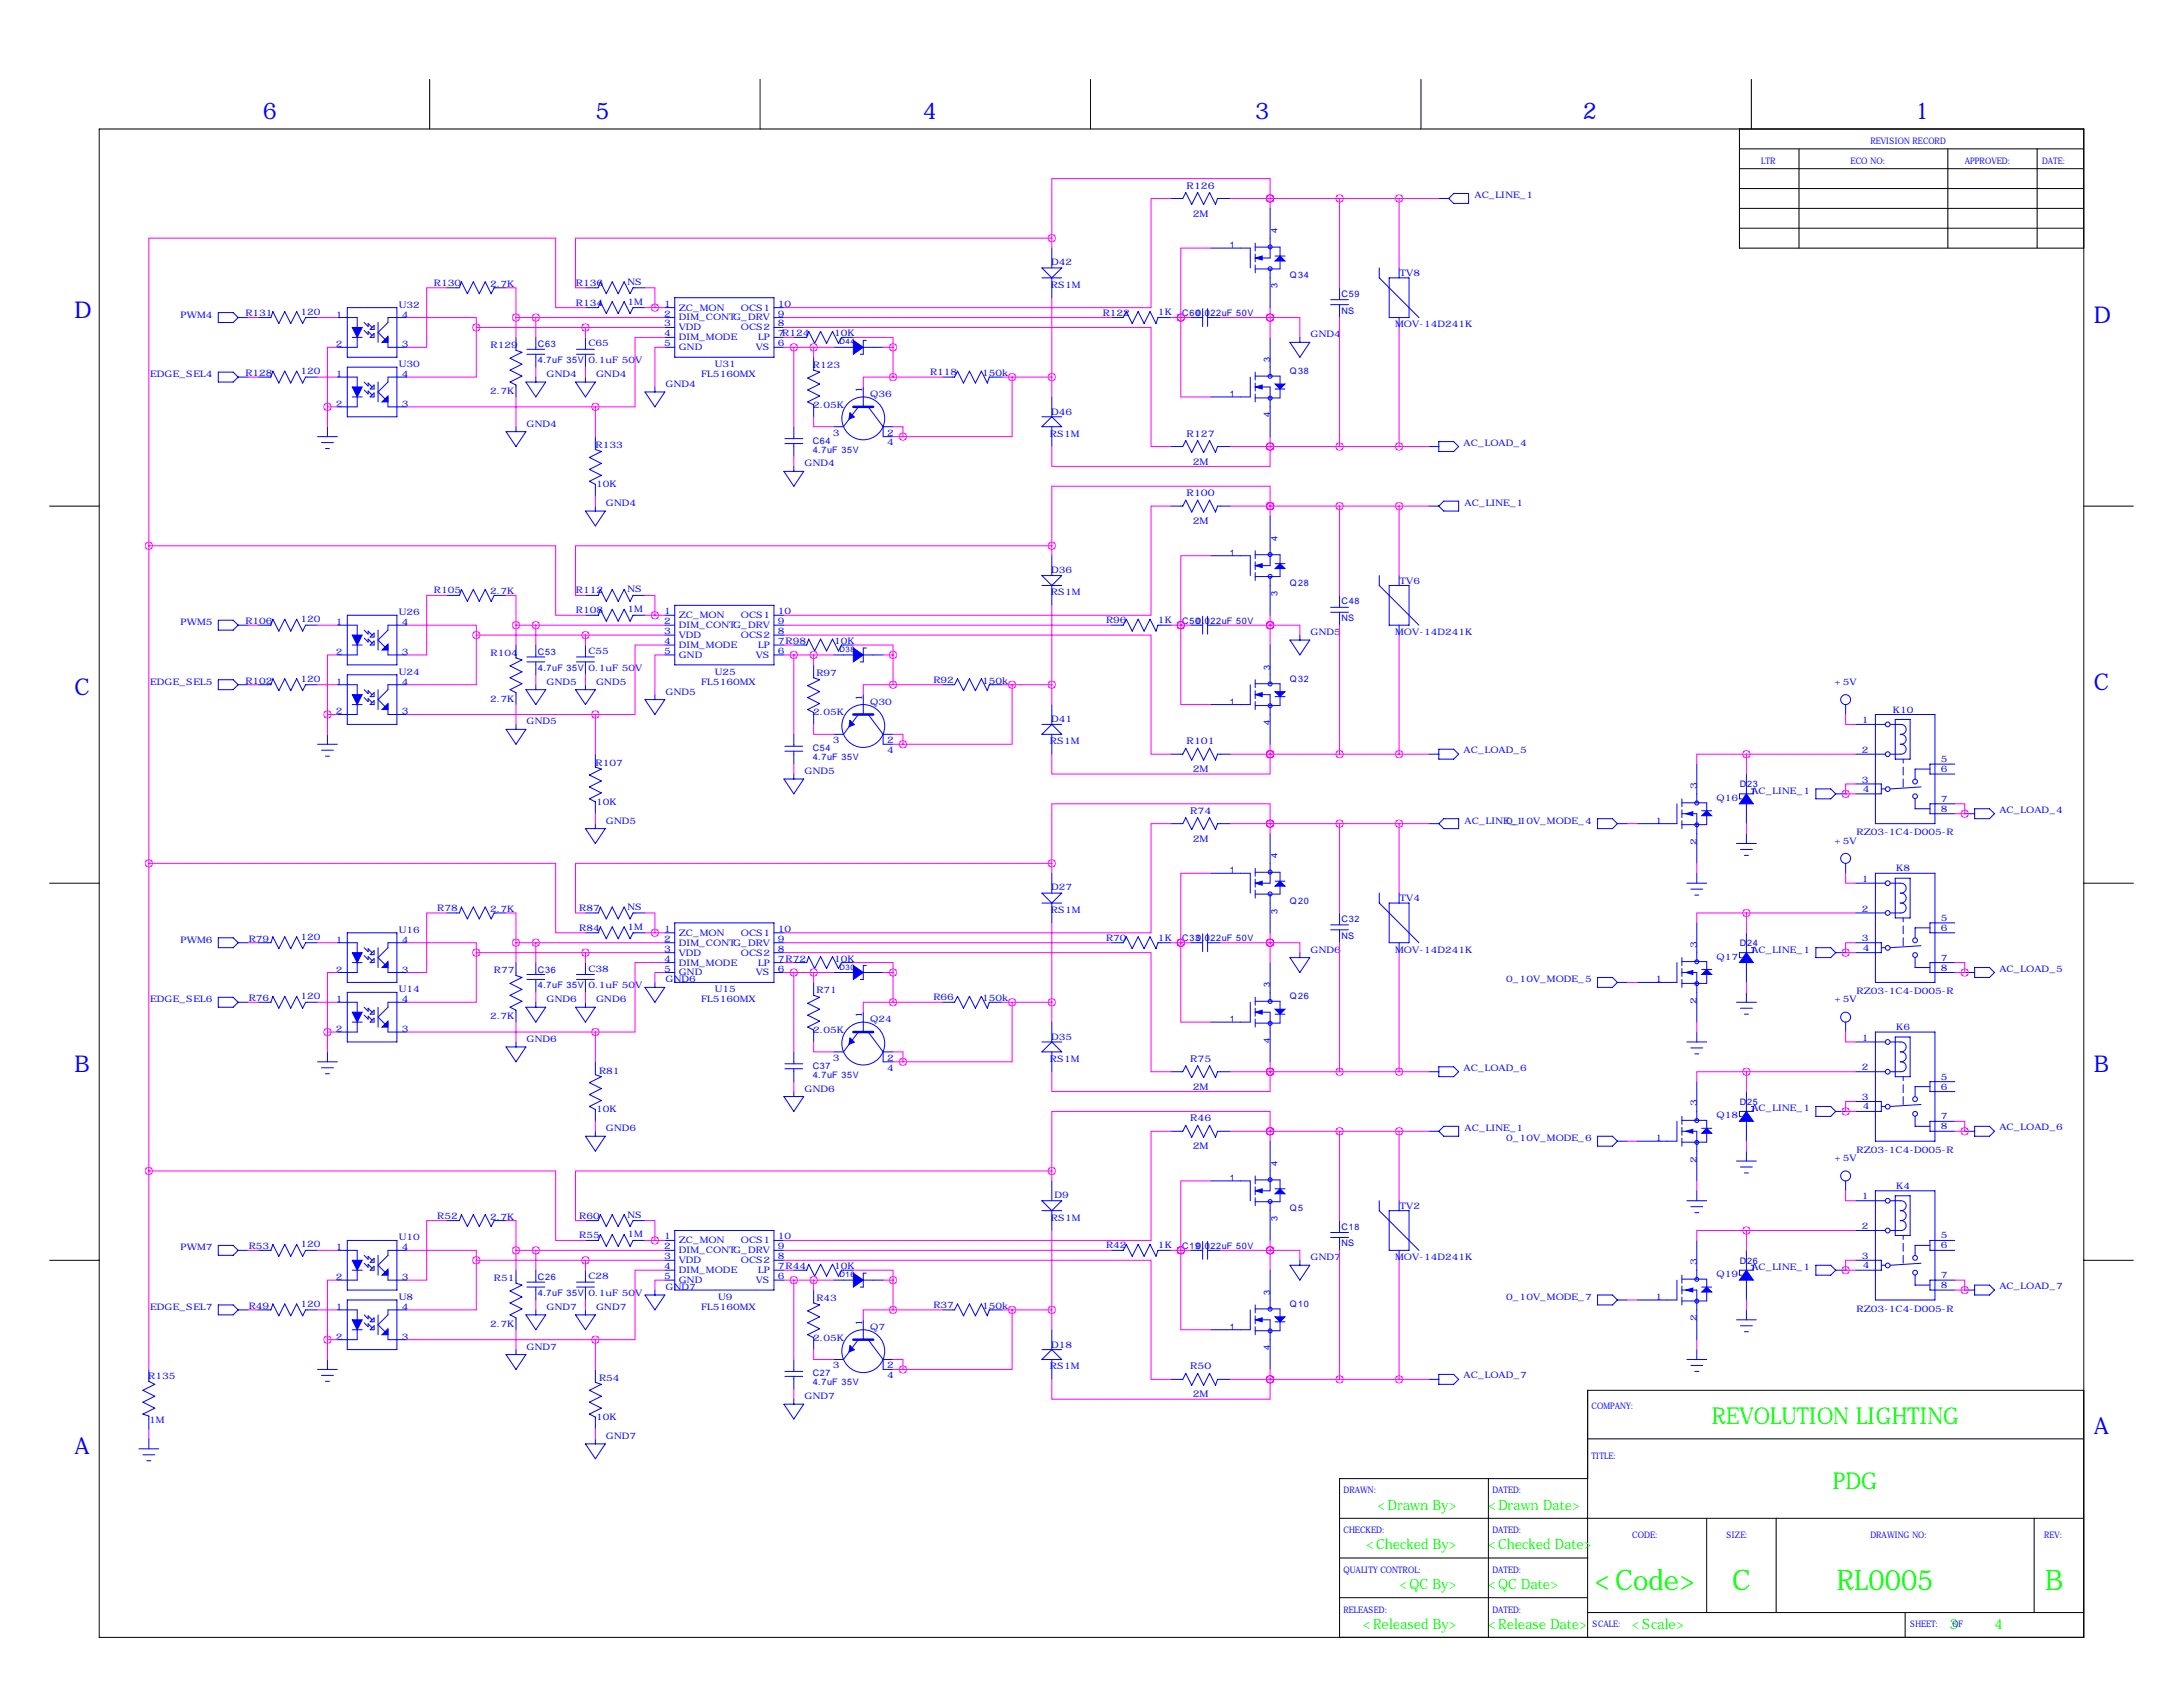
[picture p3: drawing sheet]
<svg xmlns="http://www.w3.org/2000/svg" width="559mm" height="432mm" viewBox="0 0 559 432" stroke-linecap="round" stroke-linejoin="round" font-family="sans-serif">
<defs><g id="words">
<g font-size="7.3" fill="#0f0">
<text x="408.2" y="407">&lt;Code&gt;</text>
<text x="443.4" y="407">C</text>
<text x="470.2" y="407">RL0005</text>
<text x="523.4" y="407">B</text>
</g>
<g font-size="5.9" fill="#00f">
<text x="67.3" y="30.5">6</text>
<text x="152.4" y="30.5">5</text>
<text x="236.2" y="30.5">4</text>
<text x="321.3" y="30.5">3</text>
<text x="405.1" y="30.5">2</text>
<text x="490.2" y="30.5">1</text>
<text x="19" y="81.3">D</text>
<text x="535.9" y="82.6">D</text>
<text x="19" y="177.8">C</text>
<text x="535.9" y="176.5">C</text>
<text x="19" y="274.3">B</text>
<text x="535.9" y="274.3">B</text>
<text x="535.9" y="367">A</text>
<text x="19" y="372.1">A</text>
</g>
<g font-size="5.9" fill="#0f0">
<text x="438.1" y="364.5">REVOLUTION LIGHTING</text>
<text x="469.2" y="381.1">PDG</text>
</g>
<g font-size="3.6" fill="#0f0">
<text x="352.7" y="386.4">&lt;Drawn By&gt;</text>
<text x="381" y="386.4">&lt;Drawn Date&gt;</text>
<text x="349.8" y="396.6">&lt;Checked By&gt;</text>
<text x="381" y="396.6">&lt;Checked Date&gt;</text>
<text x="358.3" y="406.7">&lt;QC By&gt;</text>
<text x="381" y="406.7">&lt;QC Date&gt;</text>
<text x="348.9" y="416.9">&lt;Released By&gt;</text>
<text x="381" y="416.9">&lt;Release Date&gt;</text>
<text x="417.8" y="416.9">&lt;Scale&gt;</text>
<text x="499.1" y="416.9">3</text>
<text x="510.5" y="416.9">4</text>
</g>
<g font-size="2.4" fill="#00f">
<text x="303.8" y="48.3">R126</text>
<text x="305.3" y="55.4">2M</text>
<text x="303.8" y="111.8">R127</text>
<text x="305.3" y="118.9">2M</text>
<text x="303.8" y="127">R100</text>
<text x="305.3" y="134.2">2M</text>
<text x="303.8" y="190.5">R101</text>
<text x="305.3" y="197.7">2M</text>
<text x="304.6" y="208.3">R74</text>
<text x="305.3" y="215.4">2M</text>
<text x="304.6" y="271.8">R75</text>
<text x="305.3" y="278.9">2M</text>
<text x="304.6" y="287">R46</text>
<text x="305.3" y="294.2">2M</text>
<text x="304.6" y="350.5">R50</text>
<text x="305.3" y="357.7">2M</text>
</g>
<g font-size="2.3" fill="#00f">
<text x="450.8" y="41.9">LTR</text>
<text x="473.7" y="41.9">ECO NO:</text>
<text x="478.8" y="36.8">REVISION RECORD</text>
<text x="502.9" y="41.9">APPROVED:</text>
<text x="522.7" y="41.9">DATE:</text>
<text x="377.4" y="50.8">AC_LINE_1</text>
<text x="327" y="59.7" transform="rotate(-90 327 59.7)">4</text>
<text x="314.8" y="63.5">1</text>
<text x="269.1" y="67.8">D42</text>
<text x="330.2" y="71.3">Q34</text>
<text x="358.4" y="70.6">TV8</text>
<text x="111.1" y="73.1">R130</text>
<text x="125.5" y="73.4">2.7K</text>
<text x="147.4" y="73.1">R136</text>
<text x="160.6" y="78">1M</text>
<text x="160.7" y="72.9">NS</text>
<text x="269" y="73.6">RS1M</text>
<text x="327" y="73.8" transform="rotate(-90 327 73.8)">3</text>
<text x="343.4" y="75.9">C59</text>
<text x="46.2" y="81.3">PWM4</text>
<text x="62.8" y="81">R131</text>
<text x="76.9" y="80.5">120</text>
<text x="86" y="81.3">1</text>
<text x="102.1" y="78.7">U32</text>
<text x="102.9" y="81.3">4</text>
<text x="147.4" y="78.2">R134</text>
<text x="170" y="78.5">1</text>
<text x="170" y="81">2</text>
<text x="170" y="83.6">3</text>
<text x="173.7" y="79.5">ZC_MON</text>
<text x="173.7" y="82">DIM_CONTG_DRV</text>
<text x="189.6" y="79.5">OCS1</text>
<text x="199.1" y="83.6">8</text>
<text x="199.1" y="81">9</text>
<text x="199.1" y="78.5">10</text>
<text x="282.3" y="80.8">R122</text>
<text x="296.4" y="80.8">1K</text>
<text x="302.6" y="80.9">C60</text>
<text x="306.2" y="80.9">0.022uF 50V</text>
<text x="343.4" y="80.3">NS</text>
<text x="357.1" y="83.8">MOV-14D241K</text>
<text x="86" y="88.9">2</text>
<text x="102.9" y="88.9">3</text>
<text x="125.6" y="89.1">R129</text>
<text x="137.7" y="88.9">C63</text>
<text x="150.6" y="88.6">C65</text>
<text x="170" y="86.1">4</text>
<text x="170" y="88.6">5</text>
<text x="173.7" y="84.6">VDD</text>
<text x="173.7" y="87.1">DIM_MODE</text>
<text x="173.7" y="89.7">GND</text>
<text x="189.6" y="84.6">OCS2</text>
<text x="193.4" y="89.7">VS</text>
<text x="194.1" y="87.1">LP</text>
<text x="199.1" y="88.6">6</text>
<text x="199.1" y="86.1">7R124</text>
<text x="213.5" y="86.1">10K</text>
<text x="335.5" y="86.4">GND4</text>
<text x="76.9" y="95.8">120</text>
<text x="102.1" y="94">U30</text>
<text x="137.7" y="93">4.7uF 35V</text>
<text x="150.6" y="93">0.1uF 50V</text>
<text x="183" y="94">U31</text>
<text x="208.1" y="94.2">R123</text>
<text x="325.1" y="92.7" transform="rotate(-90 325.1 92.7)">3</text>
<text x="330.2" y="95.8">Q38</text>
<text x="38.5" y="96.5">EDGE_SEL4</text>
<text x="62.8" y="96.2">R128</text>
<text x="86" y="96.5">1</text>
<text x="102.9" y="96.5">4</text>
<text x="125.5" y="100.8">2.7K</text>
<text x="139.9" y="96.5">GND4</text>
<text x="152.6" y="96.5">GND4</text>
<text x="170.4" y="99.1">GND4</text>
<text x="179.5" y="96.5">FL5160MX</text>
<text x="220.7" y="100.6" transform="rotate(-90 220.7 100.6)">1</text>
<text x="222.8" y="101.6">Q36</text>
<text x="238.1" y="96">R118</text>
<text x="251.4" y="96.2">150k</text>
<text x="314.8" y="101.6">1</text>
<text x="86" y="104.1">2</text>
<text x="102.9" y="104.1">3</text>
<text x="208.2" y="104.4">2.05K</text>
<text x="269.1" y="106.2">D46</text>
<text x="325.1" y="106.8" transform="rotate(-90 325.1 106.8)">4</text>
<text x="134.8" y="109.2">GND4</text>
<text x="208" y="113.5">C64</text>
<text x="213.2" y="111.5">3</text>
<text x="227.1" y="111.5">2</text>
<text x="268.7" y="111.8">RS1M</text>
<text x="152.5" y="114.8">R133</text>
<text x="205.9" y="119.4">GND4</text>
<text x="208" y="115.8">4.7uF 35V</text>
<text x="227.1" y="114">4</text>
<text x="374.6" y="114">AC_LOAD_4</text>
<text x="152.6" y="124.7">10K</text>
<text x="155.1" y="129.5">GND4</text>
<text x="374.9" y="129.5">AC_LINE_1</text>
<text x="314.8" y="142.2">1</text>
<text x="327" y="138.4" transform="rotate(-90 327 138.4)">4</text>
<text x="269.1" y="146.6">D36</text>
<text x="330.2" y="150">Q28</text>
<text x="358.4" y="149.4">TV6</text>
<text x="111.1" y="151.9">R105</text>
<text x="125.5" y="152.1">2.7K</text>
<text x="147.4" y="151.9">R112</text>
<text x="160.7" y="151.6">NS</text>
<text x="269" y="152.4">RS1M</text>
<text x="327" y="152.6" transform="rotate(-90 327 152.6)">3</text>
<text x="343.4" y="154.7">C48</text>
<text x="46.2" y="160">PWM5</text>
<text x="62.8" y="159.7">R106</text>
<text x="76.9" y="159.3">120</text>
<text x="86" y="160">1</text>
<text x="102.1" y="157.5">U26</text>
<text x="102.9" y="160">4</text>
<text x="147.4" y="157">R108</text>
<text x="160.6" y="156.7">1M</text>
<text x="170" y="157.2">1</text>
<text x="170" y="159.8">2</text>
<text x="173.7" y="158.2">ZC_MON</text>
<text x="173.7" y="160.8">DIM_CONTG_DRV</text>
<text x="189.6" y="158.2">OCS1</text>
<text x="199.1" y="159.8">9</text>
<text x="199.1" y="157.2">10</text>
<text x="283.1" y="159.5">R96</text>
<text x="296.4" y="159.5">1K</text>
<text x="302.6" y="159.7">C50</text>
<text x="306.2" y="159.7">0.022uF 50V</text>
<text x="343.4" y="159">NS</text>
<text x="86" y="167.6">2</text>
<text x="102.9" y="167.6">3</text>
<text x="125.6" y="167.9">R104</text>
<text x="137.7" y="167.6">C53</text>
<text x="150.6" y="167.4">C55</text>
<text x="170" y="162.3">3</text>
<text x="170" y="164.8">4</text>
<text x="170" y="167.4">5</text>
<text x="173.7" y="163.3">VDD</text>
<text x="173.7" y="165.9">DIM_MODE</text>
<text x="189.6" y="163.3">OCS2</text>
<text x="194.1" y="165.9">LP</text>
<text x="199.1" y="167.4">6</text>
<text x="199.1" y="164.8">7R98</text>
<text x="199.1" y="162.3">8</text>
<text x="213.5" y="164.8">10K</text>
<text x="335.5" y="162.6">GND5</text>
<text x="357.1" y="162.5">MOV-14D241K</text>
<text x="102.1" y="172.7">U24</text>
<text x="137.7" y="171.7">4.7uF 35V</text>
<text x="150.6" y="171.7">0.1uF 50V</text>
<text x="173.7" y="168.4">GND</text>
<text x="183" y="172.7">U25</text>
<text x="193.4" y="168.4">VS</text>
<text x="209" y="173">R97</text>
<text x="325.1" y="171.5" transform="rotate(-90 325.1 171.5)">3</text>
<text x="38.5" y="175.3">EDGE_SEL5</text>
<text x="62.8" y="175">R102</text>
<text x="76.9" y="174.5">120</text>
<text x="86" y="175.3">1</text>
<text x="102.9" y="175.3">4</text>
<text x="125.5" y="179.6">2.7K</text>
<text x="139.9" y="175.3">GND5</text>
<text x="152.6" y="175.3">GND5</text>
<text x="170.4" y="177.8">GND5</text>
<text x="179.5" y="175.2">FL5160MX</text>
<text x="220.7" y="179.3" transform="rotate(-90 220.7 179.3)">1</text>
<text x="238.9" y="174.8">R92</text>
<text x="251.4" y="175">150k</text>
<text x="330.2" y="174.5">Q32</text>
<text x="469.6" y="175.3">+5V</text>
<text x="86" y="182.9">2</text>
<text x="102.9" y="182.9">3</text>
<text x="134.8" y="185.4">GND5</text>
<text x="208.2" y="183.1">2.05K</text>
<text x="222.8" y="180.3">Q30</text>
<text x="269.1" y="184.9">D41</text>
<text x="314.8" y="180.3">1</text>
<text x="325.1" y="185.6" transform="rotate(-90 325.1 185.6)">4</text>
<text x="476.6" y="185.1">1</text>
<text x="484.6" y="182.4">K10</text>
<text x="213.2" y="190.2">3</text>
<text x="227.1" y="190.2">2</text>
<text x="268.7" y="190.5">RS1M</text>
<text x="152.5" y="196.1">R107</text>
<text x="208" y="192.3">C54</text>
<text x="208" y="194.6">4.7uF 35V</text>
<text x="227.1" y="192.8">4</text>
<text x="374.6" y="192.8">AC_LOAD_5</text>
<text x="476.6" y="192.7">2</text>
<text x="496.8" y="195.1">5</text>
<text x="496.8" y="197.6">6</text>
<text x="205.9" y="198.1">GND5</text>
<text x="434.3" y="201.9" transform="rotate(-90 434.3 201.9)">3</text>
<text x="445.4" y="201.6">D23</text>
<text x="448.3" y="203.2">AC_LINE_1</text>
<text x="476.6" y="200.3">3</text>
<text x="476.9" y="202.7">4</text>
<text x="152.6" y="206">10K</text>
<text x="439.4" y="205">Q16</text>
<text x="496.8" y="205.2">7</text>
<text x="496.8" y="207.8">8</text>
<text x="511.8" y="208">AC_LOAD_4</text>
<text x="155.1" y="210.8">GND5</text>
<text x="374.9" y="210.8">AC_LINE_1</text>
<text x="385.6" y="210.8">0_10V_MODE_4</text>
<text x="423.8" y="210.8">1</text>
<text x="469.6" y="215.9">+5V</text>
<text x="475.2" y="213.9">RZ03-1C4-D005-R</text>
<text x="327" y="219.7" transform="rotate(-90 327 219.7)">4</text>
<text x="434.3" y="216.3" transform="rotate(-90 434.3 216.3)">2</text>
<text x="269.1" y="227.8">D27</text>
<text x="314.8" y="223.5">1</text>
<text x="476.6" y="225.7">1</text>
<text x="485.4" y="223">K8</text>
<text x="111.9" y="233.2">R78</text>
<text x="125.5" y="233.4">2.7K</text>
<text x="148.3" y="233.2">R87</text>
<text x="160.7" y="232.9">NS</text>
<text x="269" y="233.7">RS1M</text>
<text x="327" y="233.8" transform="rotate(-90 327 233.8)">3</text>
<text x="330.2" y="231.3">Q20</text>
<text x="358.4" y="230.6">TV4</text>
<text x="476.6" y="233.3">2</text>
<text x="102.1" y="238.8">U16</text>
<text x="148.3" y="238.2">R84</text>
<text x="160.6" y="238">1M</text>
<text x="170" y="238.5">1</text>
<text x="173.7" y="239.5">ZC_MON</text>
<text x="189.6" y="239.5">OCS1</text>
<text x="199.1" y="238.5">10</text>
<text x="343.4" y="236">C32</text>
<text x="496.8" y="235.7">5</text>
<text x="496.8" y="238.3">6</text>
<text x="46.2" y="241.3">PWM6</text>
<text x="63.7" y="241">R79</text>
<text x="76.9" y="240.5">120</text>
<text x="86" y="241.3">1</text>
<text x="102.9" y="241.3">4</text>
<text x="170" y="241">2</text>
<text x="170" y="243.6">3</text>
<text x="173.7" y="242.1">DIM_CONTG_DRV</text>
<text x="173.7" y="244.6">VDD</text>
<text x="189.6" y="244.6">OCS2</text>
<text x="199.1" y="243.6">8</text>
<text x="199.1" y="241">9</text>
<text x="283.1" y="240.8">R70</text>
<text x="296.4" y="240.8">1K</text>
<text x="302.6" y="240.9">C33</text>
<text x="306.2" y="240.9">0.022uF 50V</text>
<text x="335.5" y="243.8">GND6</text>
<text x="343.4" y="240.3">NS</text>
<text x="357.1" y="243.8">MOV-14D241K</text>
<text x="434.3" y="242.6" transform="rotate(-90 434.3 242.6)">3</text>
<text x="439.4" y="245.6">Q17</text>
<text x="445.4" y="242.2">D24</text>
<text x="448.3" y="243.8">AC_LINE_1</text>
<text x="476.6" y="240.9">3</text>
<text x="476.9" y="243.3">4</text>
<text x="496.8" y="245.9">7</text>
<text x="86" y="248.9">2</text>
<text x="102.9" y="248.9">3</text>
<text x="126.4" y="249.2">R77</text>
<text x="137.7" y="248.9">C36</text>
<text x="150.6" y="248.7">C38</text>
<text x="170" y="246.1">4</text>
<text x="170" y="248.7">5</text>
<text x="170.4" y="251.5">GND6</text>
<text x="173.7" y="247.1">DIM_MODE</text>
<text x="173.7" y="249.7">GND</text>
<text x="193.4" y="249.7">VS</text>
<text x="194.1" y="247.1">LP</text>
<text x="199.1" y="248.7">6</text>
<text x="199.1" y="246.1">7R72</text>
<text x="213.5" y="246.1">10K</text>
<text x="385.6" y="251.5">0_10V_MODE_5</text>
<text x="423.8" y="251.5">1</text>
<text x="496.8" y="248.4">8</text>
<text x="511.8" y="248.7">AC_LOAD_5</text>
<text x="38.5" y="256.5">EDGE_SEL6</text>
<text x="63.7" y="256.3">R76</text>
<text x="76.9" y="255.8">120</text>
<text x="86" y="256.5">1</text>
<text x="102.1" y="254">U14</text>
<text x="102.9" y="256.5">4</text>
<text x="137.7" y="253">4.7uF 35V</text>
<text x="139.9" y="256.5">GND6</text>
<text x="150.6" y="253">0.1uF 50V</text>
<text x="152.6" y="256.5">GND6</text>
<text x="179.5" y="256.5">FL5160MX</text>
<text x="183" y="254">U15</text>
<text x="209" y="254.2">R71</text>
<text x="238.9" y="256">R66</text>
<text x="251.4" y="256.3">150k</text>
<text x="325.1" y="252.7" transform="rotate(-90 325.1 252.7)">3</text>
<text x="330.2" y="255.8">Q26</text>
<text x="434.3" y="256.9" transform="rotate(-90 434.3 256.9)">2</text>
<text x="469.6" y="256.5">+5V</text>
<text x="475.2" y="254.5">RZ03-1C4-D005-R</text>
<text x="125.5" y="260.9">2.7K</text>
<text x="220.7" y="260.6" transform="rotate(-90 220.7 260.6)">1</text>
<text x="222.8" y="261.6">Q24</text>
<text x="314.8" y="261.6">1</text>
<text x="485.4" y="263.7">K6</text>
<text x="86" y="264.2">2</text>
<text x="102.9" y="264.2">3</text>
<text x="134.8" y="266.7">GND6</text>
<text x="208.2" y="264.4">2.05K</text>
<text x="269.1" y="266.2">D35</text>
<text x="325.1" y="266.9" transform="rotate(-90 325.1 266.9)">4</text>
<text x="476.6" y="266.3">1</text>
<text x="153.3" y="274.8">R81</text>
<text x="208" y="273.6">C37</text>
<text x="208" y="275.8">4.7uF 35V</text>
<text x="213.2" y="271.5">3</text>
<text x="227.1" y="271.5">2</text>
<text x="227.1" y="274">4</text>
<text x="268.7" y="271.8">RS1M</text>
<text x="374.6" y="274.1">AC_LOAD_6</text>
<text x="476.6" y="274">2</text>
<text x="205.9" y="279.4">GND6</text>
<text x="476.6" y="281.6">3</text>
<text x="496.8" y="276.4">5</text>
<text x="496.8" y="278.9">6</text>
<text x="152.6" y="284.7">10K</text>
<text x="434.3" y="283.2" transform="rotate(-90 434.3 283.2)">3</text>
<text x="439.4" y="286.3">Q18</text>
<text x="445.4" y="282.8">D25</text>
<text x="448.3" y="284.5">AC_LINE_1</text>
<text x="476.9" y="284">4</text>
<text x="496.8" y="286.5">7</text>
<text x="155.1" y="289.6">GND6</text>
<text x="374.9" y="289.6">AC_LINE_1</text>
<text x="385.6" y="292.1">0_10V_MODE_6</text>
<text x="423.8" y="292.1">1</text>
<text x="496.8" y="289.1">8</text>
<text x="511.8" y="289.3">AC_LOAD_6</text>
<text x="327" y="298.4" transform="rotate(-90 327 298.4)">4</text>
<text x="434.3" y="297.6" transform="rotate(-90 434.3 297.6)">2</text>
<text x="469.6" y="297.2">+5V</text>
<text x="475.2" y="295.1">RZ03-1C4-D005-R</text>
<text x="314.8" y="302.3">1</text>
<text x="485.4" y="304.3">K4</text>
<text x="111.9" y="311.9">R52</text>
<text x="148.3" y="311.9">R60</text>
<text x="160.7" y="311.7">NS</text>
<text x="270" y="306.6">D9</text>
<text x="330.2" y="310">Q5</text>
<text x="358.4" y="309.4">TV2</text>
<text x="476.6" y="307">1</text>
<text x="102.1" y="317.5">U10</text>
<text x="125.5" y="312.2">2.7K</text>
<text x="148.3" y="317">R55</text>
<text x="160.6" y="316.7">1M</text>
<text x="170" y="317.2">1</text>
<text x="199.1" y="317.2">10</text>
<text x="269" y="312.4">RS1M</text>
<text x="327" y="312.6" transform="rotate(-90 327 312.6)">3</text>
<text x="343.4" y="314.7">C18</text>
<text x="476.6" y="314.6">2</text>
<text x="496.8" y="317">5</text>
<text x="46.2" y="320">PWM7</text>
<text x="63.7" y="319.8">R53</text>
<text x="76.9" y="319.3">120</text>
<text x="86" y="320">1</text>
<text x="102.9" y="320">4</text>
<text x="170" y="319.8">2</text>
<text x="170" y="322.3">3</text>
<text x="173.7" y="318.3">ZC_MON</text>
<text x="173.7" y="320.8">DIM_CONTG_DRV</text>
<text x="173.7" y="323.3">VDD</text>
<text x="189.6" y="323.3">OCS2</text>
<text x="189.6" y="318.3">OCS1</text>
<text x="199.1" y="322.3">8</text>
<text x="199.1" y="319.8">9</text>
<text x="283.1" y="319.5">R42</text>
<text x="296.4" y="319.5">1K</text>
<text x="302.6" y="319.7">C19</text>
<text x="306.2" y="319.7">0.022uF 50V</text>
<text x="335.5" y="322.6">GND7</text>
<text x="343.4" y="319">NS</text>
<text x="357.1" y="322.6">MOV-14D241K</text>
<text x="434.3" y="323.8" transform="rotate(-90 434.3 323.8)">3</text>
<text x="445.4" y="323.5">D26</text>
<text x="476.6" y="322.2">3</text>
<text x="496.8" y="319.5">6</text>
<text x="86" y="327.7">2</text>
<text x="102.9" y="327.7">3</text>
<text x="126.4" y="327.9">R51</text>
<text x="137.7" y="327.7">C26</text>
<text x="150.6" y="327.4">C28</text>
<text x="170" y="324.9">4</text>
<text x="170" y="327.4">5</text>
<text x="173.7" y="325.9">DIM_MODE</text>
<text x="173.7" y="328.4">GND</text>
<text x="193.4" y="328.4">VS</text>
<text x="194.1" y="325.9">LP</text>
<text x="199.1" y="327.4">6</text>
<text x="199.1" y="324.9">7R44</text>
<text x="213.5" y="324.9">10K</text>
<text x="439.4" y="326.9">Q19</text>
<text x="448.3" y="325.1">AC_LINE_1</text>
<text x="476.9" y="324.6">4</text>
<text x="496.8" y="327.2">7</text>
<text x="496.8" y="329.7">8</text>
<text x="511.8" y="329.9">AC_LOAD_7</text>
<text x="38.5" y="335.3">EDGE_SEL7</text>
<text x="63.7" y="335">R49</text>
<text x="76.9" y="334.5">120</text>
<text x="86" y="335.3">1</text>
<text x="102.1" y="332.7">U8</text>
<text x="102.9" y="335.3">4</text>
<text x="137.7" y="331.7">4.7uF 35V</text>
<text x="139.9" y="335.3">GND7</text>
<text x="150.6" y="331.7">0.1uF 50V</text>
<text x="152.6" y="335.3">GND7</text>
<text x="170.4" y="330.2">GND7</text>
<text x="179.5" y="335.3">FL5160MX</text>
<text x="183.8" y="332.7">U9</text>
<text x="209" y="333">R43</text>
<text x="238.9" y="334.8">R37</text>
<text x="251.4" y="335">150k</text>
<text x="325.1" y="331.5" transform="rotate(-90 325.1 331.5)">3</text>
<text x="330.2" y="334.5">Q10</text>
<text x="385.6" y="332.7">0_10V_MODE_7</text>
<text x="423.8" y="332.7">1</text>
<text x="475.2" y="335.8">RZ03-1C4-D005-R</text>
<text x="125.5" y="339.6">2.7K</text>
<text x="220.7" y="339.3" transform="rotate(-90 220.7 339.3)">1</text>
<text x="222.8" y="340.4">Q7</text>
<text x="314.8" y="340.4">1</text>
<text x="434.3" y="338.2" transform="rotate(-90 434.3 338.2)">2</text>
<text x="86" y="342.9">2</text>
<text x="102.9" y="342.9">3</text>
<text x="134.8" y="345.4">GND7</text>
<text x="208.2" y="343.2">2.05K</text>
<text x="269.1" y="344.9">D18</text>
<text x="325.1" y="345.6" transform="rotate(-90 325.1 345.6)">4</text>
<text x="37.9" y="353.1">R135</text>
<text x="153.3" y="353.6">R54</text>
<text x="208" y="352.3">C27</text>
<text x="213.2" y="350.2">3</text>
<text x="227.1" y="350.2">2</text>
<text x="227.1" y="352.8">4</text>
<text x="268.7" y="350.5">RS1M</text>
<text x="374.6" y="352.8">AC_LOAD_7</text>
<text x="205.9" y="358.1">GND7</text>
<text x="208" y="354.6">4.7uF 35V</text>
<text x="38.2" y="364.2">1M</text>
<text x="152.6" y="363.5">10K</text>
<text x="407.4" y="360.7">COMPANY:</text>
<text x="155.1" y="368.3">GND7</text>
<text x="407.4" y="373.4">TITLE:</text>
<text x="343.9" y="382.3">DRAWN:</text>
<text x="382" y="382.3">DATED:</text>
<text x="343.9" y="392.4">CHECKED:</text>
<text x="382" y="392.4">DATED:</text>
<text x="417.8" y="393.7">CODE:</text>
<text x="442" y="393.7">SIZE:</text>
<text x="478.8" y="393.7">DRAWING NO:</text>
<text x="523.2" y="393.7">REV:</text>
<text x="343.9" y="402.6">QUALITY CONTROL:</text>
<text x="382" y="402.6">DATED:</text>
<text x="343.9" y="412.7">RELEASED:</text>
<text x="382" y="412.7">DATED:</text>
<text x="407.7" y="416.6">SCALE:</text>
<text x="488.9" y="416.6">SHEET:</text>
<text x="499.8" y="416.6">OF</text>
</g>
<g font-size="2" fill="#00f">
<text x="214.9" y="88.1">D44</text>
<text x="214.9" y="166.9">D38</text>
<text x="214.9" y="248.2">D30</text>
<text x="214.9" y="326.9">D16</text>
</g>
</g></defs>
<g fill="none" stroke="#000" stroke-width=".26">
<path d="M25.4 33h508v386.1h-508zM110 20.3v12.7M194.6 20.3v12.7M279.1 20.3v12.7M363.7 20.3v12.7M445.3 38.1h88.1M445.3 33v30.5h88.1M448.3 20.3v12.7M460.5 38.1v25.4M498.6 38.1v25.4M521.5 38.1v25.4M445.3 48.3h88.1"/>
<path d="M445.3 43.2h88.1M445.3 53.3h88.1M445.3 58.4h88.1M12.7 129.5h12.7M533.4 129.5h12.7M12.7 226.1h12.7M533.4 226.1h12.7M12.7 322.6h12.7M533.4 322.6h12.7M533.4 355.9h-127v63.2M381 378.5v40.6M406.4 368.3h127"/>
<path d="M406.4 378.5h-63.5v40.6M342.9 388.6h190.5M342.9 398.8h63.5M436.9 388.6v24.1M454.7 388.6v24.1M520.7 388.6v24.1M342.9 408.9h63.5M406.4 412.7h127M487.7 412.7v6.4"/>
</g>
<g fill="none" stroke="#00f" stroke-width=".26">
<path d="M299.7 50.8h3.1l.7-1.5 1.6 3 1.5-3 1.5 3 1.5-3 1.5 3 .6-1.5h3.3M325.1 53.3v12.7h-3.8M368.3 50.8h2.5M370.8 50.8l1.3-1.3h3.8v2.6h-3.8zM88.9 78.7h12.7v12.7h-12.7zM114.3 73.7h3.3l.5-1.6 1.5 3.1 1.6-3.1 1.5 3.1 1.5-3.1 1.5 3.1 .8-1.5h3M149.9 78.7h3.3l.5-1.5 1.5 3.1 1.5-3.1 1.5 3.1 1.6-3.1 1.5 3.1 .8-1.6h3M149.9 73.7h3.3l.5-1.6 1.5 3.1 1.5-3.1 1.5 3.1 1.6-3.1 1.5 3.1 .8-1.5h3M170.2 78.7h2.5M172.7 76.2h25.4v15.2h-25.4zM198.1 78.7h2.6M266.7 71.1h5.1"/>
<path d="M266.7 68.6h5.1l-2.6 2.5zM269.2 63.5v5.1M269.2 71.1v5.1M307.8 79v4.6M309.1 79v4.6M309.9 63.5h10.1v5.1M321.3 63.2h6.4v2.3M321.3 62.2v2.1M321.3 65v2.1M321.3 67.8v2M325.1 68.8v9.9M326.4 65.5h2.5"/>
<path d="M327.7 66.8v2h-6.4M340.6 78h4.6M340.6 76.7h4.6M342.9 73.7v3M342.9 78v3.3M353.1 68.6v2.5l10.1 10.2M355.6 71.1h5.1v10.2h-5.1zM358.1 68.6v2.5M55.9 80h3.8l1.3 1.3-1.3 1.3h-3.8zM55.9 95.2h3.8l1.3 1.3-1.3 1.3h-3.8zM61 81.3h2.5M61 96.5h2.5"/>
<path d="M66 81.3h3.3l.5-1.5 1.6 3 1.5-3 1.5 3 1.5-3 1.6 3 .7-1.5h3.1M66 96.5h3.3l.5-1.5 1.6 3 1.5-3 1.5 3 1.5-3 1.6 3 .7-1.5h3.1M86.4 81.3h5v2.5M86.4 96.5h5v2.6M88.9 94h12.7v12.7h-12.7zM90.2 86.4h2.5M91.4 86.4v2.5h-5M93.2 82.6l1 1v-.8l1 1M93.2 84.6l1 1v-.8l1 1.1M93.2 97.8l1 1v-.8l1 1.1M93.2 99.8l1 1v-.7l1 1M94.7 84.3l1.1-1v1z"/>
<path d="M95.8 85.3v1.1h-1.1zM95.8 98.6v1h-1.1zM96.8 82.6v5M96.8 97.8v5.1M99.3 86.4v2.5h4.8M104.1 81.3h-4.8v1.3l-2.5 2.5 1.8 1.8M104.1 96.5h-4.8v1.3l-2.5 2.5 1.8 1.8M132.1 86.4v3.3l1.5 .5-3 1.5 3 1.5-3 1.5 3 1.6-3 1.5 1.5 .8v3M134.6 97.8h5.1l-2.5 3.8zM134.9 90.7h4.5M134.9 89.4h4.5M137.2 86.4v3"/>
<path d="M137.2 90.7v3.3M137.2 96.5v1.3M147.3 97.8h5.1l-2.5 3.8zM147.6 90.7h4.5M147.6 89.4h4.5M149.9 86.4v3M149.9 90.7v3.3M149.9 96.5v1.3M167.6 99.1v1.2M170.2 81.3h2.5M170.2 83.8h2.5M170.2 86.4h2.5"/>
<path d="M170.2 88.9h2.5M198.1 81.3h2.6M198.1 83.8h2.6M198.1 86.4h2.6M198.1 88.9h2.6M203.2 86.4h3.3l.5-1.6 1.5 3.1 1.6-3.1 1.5 3.1 1.5-3.1 1.5 3.1 .8-1.5h3M208.3 91.4v3.3l1.5 .5-3 1.6 3 1.5-3 1.5 3 1.5-3 1.6 1.5 .7v3.1M213.4 88.9h5M221 88.9h5.1M221 99.1v5M221.7 87.1h-.7v3.6h-.8M241.3 96.5h3l.8-1.5 1.5 3 1.6-3 1.5 3 1.5-3 1.5 3 .5-1.5h3.3"/>
<path d="M284.5 81.3h3l.8-1.5 1.5 3 1.5-3 1.6 3 1.5-3 1.5 3 .5-1.5h3.3M304.8 81.3h3M309.1 81.3h3.3M320 96.5v5.1h-10.1M321.3 99.1h3.8v12.7M321.3 96.3h6.4v2M321.3 95.2v2.1M321.3 98v2.1M325.1 86.4v9.9M326.4 99.6h2.5M327.7 99.6v2.3h-6.4M330.2 87.6h5.1l-2.6 3.8z"/>
<path d="M332.7 86.4v1.2M358.1 81.3v2.5M81.3 111.8h5.1M82.3 113.3h3M83.3 114.8h1M83.8 109.2v2.6M90.2 101.6h2.5M91.4 101.6v2.5h-5M95.8 100.6v1h-1.1zM99.3 101.6v2.5h4.8M129.5 110.5h5.1l-2.5 3.8zM132.1 109.2v1.3"/>
<path d="M152.4 111.8v3.3l1.5 .5-3 1.5 3 1.5-3 1.5 3 1.6-3 1.5 1.5 .8v3M165.1 100.3h5.1l-2.6 3.8zM200.9 113.5h4.6M200.9 112.3h4.6M203.2 109.2v3.1M203.2 113.5v3.3M203.2 119.4v1.2M219.7 104.1l-3.8 5.1h-2.5M222.2 104.1l3.9 5.1M226.1 109.2h2.5M226.1 109.2v2.6h2.5M266.7 106.7h5.1"/>
<path d="M266.7 109.2l2.5-2.5 2.6 2.5zM269.2 101.6v5.1M269.2 109.2v5.1M299.7 114.3h3.1l.7-1.5 1.6 3 1.5-3 1.5 3 1.5-3 1.5 3 .6-1.5h3.3M321.3 100.8v2.1M365.8 114.3h2.5M368.3 113h3.8l1.3 1.3-1.3 1.3h-3.8zM149.9 130.8h5l-2.5 3.8zM152.4 129.5v1.3M200.7 120.6h5l-2.5 3.9zM299.7 129.5h3.1l.7-1.5 1.6 3.1 1.5-3.1 1.5 3.1 1.5-3.1 1.5 3.1 .6-1.6h3.3M325.1 132.1v12.7h-3.8"/>
<path d="M365.8 129.5h2.5M369.6 128.3h3.8v2.5h-3.8l-1.3-1.3zM55.9 158.8h3.8l1.3 1.2-1.3 1.3h-3.8zM88.9 157.5h12.7v12.7h-12.7zM114.3 152.4h3.3l.5-1.5 1.5 3 1.6-3 1.5 3 1.5-3 1.5 3 .8-1.5h3M149.9 157.5h3.3l.5-1.5 1.5 3 1.5-3 1.5 3 1.6-3 1.5 3 .8-1.5h3M149.9 152.4h3.3l.5-1.5 1.5 3 1.5-3 1.5 3 1.6-3 1.5 3 .8-1.5h3M170.2 157.5h2.5M172.7 154.9h25.4v15.3h-25.4zM198.1 157.5h2.6M266.7 149.9h5.1M266.7 147.3h5.1l-2.6 2.6z"/>
<path d="M269.2 142.2v5.1M269.2 149.9v5M307.8 157.7v4.6M309.1 157.7v4.6M309.9 142.2h10.1v5.1M321.3 142h6.4v2.3M321.3 141v2M321.3 143.8v2M321.3 146.6v2M325.1 147.6v9.9M326.4 144.3h2.5M327.7 145.5v2.1h-6.4"/>
<path d="M340.6 156.7h4.6M340.6 155.4h4.6M342.9 152.4v3M342.9 156.7v3.3M353.1 147.3v2.6l10.1 10.1M355.6 149.9h5.1v10.1h-5.1zM358.1 147.3v2.6M55.9 174h3.8l1.3 1.3-1.3 1.2h-3.8zM61 160h2.5M61 175.3h2.5M66 160h3.3l.5-1.5 1.6 3 1.5-3 1.5 3 1.5-3 1.6 3 .7-1.5h3.1M66 175.3h3.3l.5-1.6 1.6 3.1 1.5-3.1 1.5 3.1 1.5-3.1 1.6 3.1 .7-1.5h3.1"/>
<path d="M86.4 160h5v2.6M86.4 175.3h5v2.5M88.9 172.7h12.7v12.7h-12.7zM90.2 165.1h2.5M91.4 165.1v2.5h-5M93.2 161.3l1 1v-.8l1 1.1M93.2 163.3l1 1v-.7l1 1M93.2 176.5l1 1v-.7l1 1M93.2 178.6l1 1v-.8l1 1M95.8 162.1v1h-1.1zM95.8 164.1v1h-1.1zM95.8 177.3v1h-1.1z"/>
<path d="M95.8 179.3v1h-1.1zM96.8 161.3v5.1M96.8 176.5v5.1M99.3 165.1v2.5h4.8M104.1 160h-4.8v1.3l-2.5 2.5 1.8 1.8M104.1 175.3h-4.8v1.2l-2.5 2.6 1.8 1.7M132.1 165.1v3.3l1.5 .5-3 1.5 3 1.6-3 1.5 3 1.5-3 1.5 1.5 .8v3M134.6 176.5h5.1l-2.5 3.8zM134.9 169.4h4.5M134.9 168.1h4.5M137.2 165.1v3M137.2 169.4v3.3"/>
<path d="M137.2 175.3v1.2M147.3 176.5h5.1l-2.5 3.8zM147.6 169.4h4.5M147.6 168.1h4.5M149.9 165.1v3M149.9 169.4v3.3M149.9 175.3v1.2M165.1 179.1h5.1l-2.6 3.8zM167.6 177.8v1.3M170.2 160h2.5M170.2 162.6h2.5M170.2 165.1h2.5"/>
<path d="M170.2 167.6h2.5M198.1 160h2.6M198.1 162.6h2.6M198.1 165.1h2.6M198.1 167.6h2.6M203.2 165.1h3.3l.5-1.5 1.5 3 1.6-3 1.5 3 1.5-3 1.5 3 .8-1.5h3M208.3 170.2v3.3l1.5 .5-3 1.5 3 1.5-3 1.6 3 1.5-3 1.5 1.5 .8v3M213.4 167.6h5M221 177.8v5.1M221 167.6h5.1M221.7 165.9h-.7v3.5h-.8M241.3 175.3h3l.8-1.6 1.5 3.1 1.6-3.1 1.5 3.1 1.5-3.1 1.5 3.1 .5-1.5h3.3"/>
<path d="M284.5 160h3l.8-1.5 1.5 3 1.5-3 1.6 3 1.5-3 1.5 3 .5-1.5h3.3M304.8 160h3M309.1 160h3.3M320 175.3v5h-10.1M321.3 177.8h3.8v12.7M321.3 175h6.4v2M321.3 174v2M321.3 176.8v2M321.3 179.6v2M325.1 165.1v9.9M326.4 178.3h2.5M327.7 178.3v2.3h-6.4"/>
<path d="M330.2 163.8h5.1l-2.6 3.8zM332.7 162.6v1.2M358.1 160v2.6M81.3 190.5h5.1M82.3 192h3M83.3 193.5h1M83.8 188v2.5M90.2 180.3h2.5M91.4 180.3v2.6h-5M99.3 180.3v2.6h4.8M129.5 186.7h5.1l-2.5 3.8zM132.1 185.4v1.3"/>
<path d="M152.4 193v3.3l1.5 .5-3 1.6 3 1.5-3 1.5 3 1.5-3 1.6 1.5 .7v3.1M200.7 199.4h5l-2.5 3.8zM200.9 192.3h4.6M200.9 191h4.6M203.2 188v3M203.2 192.3v3.3M203.2 198.1v1.3M219.7 182.9l-3.8 5.1h-2.5M222.2 182.9l3.9 5.1M226.1 188v2.5h2.5M226.1 188h2.5M266.7 185.4h5.1"/>
<path d="M269.2 180.3v5.1M269.2 188v5M269.2 185.4l2.6 2.6h-5.1zM299.7 193h3.1l.7-1.5 1.6 3.1 1.5-3.1 1.5 3.1 1.5-3.1 1.5 3.1 .6-1.6h3.3M365.8 193h2.5M368.3 191.8h3.8l1.3 1.2-1.3 1.3h-3.8zM434.3 195.6v9.9M447 198.1v5.1M472.4 180.3v2.6M475 185.4h7.6M475 193h7.6M480.1 182.9h15.2v27.9h-15.2z"/>
<path d="M483.9 185.4h2.5M483.9 193h2.5M485.1 184.1h3.8v10.2h-3.8zM486.4 185.4a1.27 1.27 0 0 1 1.5 1.3 1.27 1.27 0 0 1-1.5 1.2 1.29 1.29 0 0 1 1.5 1.3 1.29 1.29 0 0 1-1.5 1.3M486.4 190.5a1.27 1.27 0 0 1 1.5 1.3 1.27 1.27 0 0 1-1.5 1.2M487.2 194.3v1M487.2 196.3v2.1M487.2 199.4v2M494 196.8h-3.8v2.6M500.4 195.6h-6.4v2.5h6.4M149.9 212.1h5l-2.5 3.8zM152.4 210.8v1.3"/>
<path d="M299.7 210.8h3.1l.7-1.5 1.6 3 1.5-3 1.5 3 1.5-3 1.5 3 .6-1.5h3.3M325.1 213.4v12.7h-3.8M365.8 210.8h2.5M369.6 209.5h3.8v2.6h-3.8l-1.3-1.3zM408.9 209.5h3.8l1.3 1.3-1.3 1.3h-3.8zM414 210.8h2.6M429.3 205.7v5.1h-10.2M430.5 208.3h3.8v12.7M430.5 205.5h6.4v2M430.5 204.5v2M430.5 207.3v2M430.5 210.1v2"/>
<path d="M435.6 207.5h2.5M436.9 208.8v2.3h-6.4M444.5 215.9h5.1M445.5 217.4h3.1M446.5 218.9h1M447 205.7v5.1M447 213.4v2.5M448.3 201.9h.5v1.3h-3.5v1.3h.5M464.8 201.9h3.8l1.3 1.3-1.3 1.3h-3.8zM469.9 203.2h2.5M475 200.7h6.6v2.5h-6.6M481.6 201.9h1"/>
<path d="M490.2 204.5v2.5h3.8M491.7 201.4l-7.8 .5M500.4 205.7h-6.4v2.6h6.4M502.9 208.3h2.6M505.5 207h3.8l1.2 1.3-1.2 1.2h-3.8zM88.9 238.8h12.7v12.7h-12.7zM114.3 233.7h3.3l.5-1.5 1.5 3 1.6-3 1.5 3 1.5-3 1.5 3 .8-1.5h3M149.9 238.8h3.3l.5-1.6 1.5 3.1 1.5-3.1 1.5 3.1 1.6-3.1 1.5 3.1 .8-1.5h3M149.9 233.7h3.3l.5-1.5 1.5 3 1.5-3 1.5 3 1.6-3 1.5 3 .8-1.5h3M170.2 238.8h2.5M172.7 236.2h25.4v15.3h-25.4zM198.1 238.8h2.6"/>
<path d="M266.7 231.1h5.1M266.7 228.6h5.1l-2.6 2.5zM269.2 223.5v5.1M269.2 231.1v5.1M307.8 239v4.6M309.1 239v4.6M309.9 223.5h10.1v5.1M321.3 223.3h6.4v2.3M321.3 222.2v2.1M321.3 225v2.1M321.3 227.8v2.1M325.1 228.9v9.9"/>
<path d="M326.4 225.6h2.5M327.7 226.8v2.1h-6.4M340.6 238h4.6M340.6 236.7h4.6M342.9 233.7v3M342.9 238v3.3M353.1 228.6v2.5l10.1 10.2M355.6 231.1h5.1v10.2h-5.1zM358.1 228.6v2.5M431.8 226.1h5.1M432.8 227.6h3.1M433.8 229.1h1"/>
<path d="M434.3 223.5v2.6M434.3 236.2v9.9M447 238.8v5M472.4 221v2.5M475 226.1h7.6M475 233.7h7.6M480.1 223.5h15.2v28h-15.2zM483.9 226.1h2.5M483.9 233.7h2.5M485.1 224.8h3.8v10.1h-3.8zM486.4 226.1a1.27 1.27 0 0 1 1.5 1.2 1.27 1.27 0 0 1-1.5 1.3M486.4 228.6a1.27 1.27 0 0 1 1.5 1.3 1.27 1.27 0 0 1-1.5 1.2"/>
<path d="M486.4 231.2a1.27 1.27 0 0 1 1.5 1.2 1.27 1.27 0 0 1-1.5 1.3M487.2 234.9v1.1M487.2 237v2M494 237.5h-3.8v2.5M500.4 236.2h-6.4v2.6h6.4M55.9 240h3.8l1.3 1.3-1.3 1.3h-3.8zM55.9 255.3h3.8l1.3 1.2-1.3 1.3h-3.8zM61 241.3h2.5M61 256.5h2.5M66 241.3h3.3l.5-1.5 1.6 3 1.5-3 1.5 3 1.5-3 1.6 3 .7-1.5h3.1M66 256.5h3.3l.5-1.5 1.6 3.1 1.5-3.1 1.5 3.1 1.5-3.1 1.6 3.1 .7-1.6h3.1M86.4 241.3h5v2.5"/>
<path d="M86.4 256.5h5v2.6M88.9 254h12.7v12.7h-12.7zM90.2 246.4h2.5M91.4 246.4v2.5h-5M93.2 242.6l1 1v-.8l1 1M93.2 244.6l1 1v-.7l1 1M93.2 257.8l1 1v-.7l1 1M93.2 259.8l1 1.1v-.8l1 1M95.8 243.3v1h-1.1zM95.8 245.4v1h-1.1zM95.8 258.6v1h-1.1zM96.8 242.6v5"/>
<path d="M96.8 257.8v5.1M99.3 246.4v2.5h4.8M104.1 241.3h-4.8v1.3l-2.5 2.5 1.8 1.8M104.1 256.5h-4.8v1.3l-2.5 2.5 1.8 1.8M132.1 246.4v3.3l1.5 .5-3 1.5 3 1.5-3 1.6 3 1.5-3 1.5 1.5 .8v3M134.6 257.8h5.1l-2.5 3.8zM134.9 250.7h4.5M134.9 249.4h4.5M137.2 246.4v3M137.2 250.7v3.3M137.2 256.5v1.3M147.3 257.8h5.1l-2.5 3.8z"/>
<path d="M147.6 250.7h4.5M147.6 249.4h4.5M149.9 246.4v3M149.9 250.7v3.3M149.9 256.5v1.3M165.1 252.7h5.1l-2.6 3.8zM167.6 251.5v1.2M170.2 241.3h2.5M170.2 243.8h2.5M170.2 246.4h2.5M170.2 248.9h2.5M198.1 241.3h2.6"/>
<path d="M198.1 243.8h2.6M198.1 246.4h2.6M198.1 248.9h2.6M203.2 246.4h3.3l.5-1.5 1.5 3 1.6-3 1.5 3 1.5-3 1.5 3 .8-1.5h3M208.3 251.5v3.3l1.5 .5-3 1.5 3 1.5-3 1.5 3 1.6-3 1.5 1.5 .8v3M213.4 248.9h5M221 259.1v5.1M221 248.9h5.1M221.7 247.1h-.7v3.6h-.8M241.3 256.5h3l.8-1.5 1.5 3.1 1.6-3.1 1.5 3.1 1.5-3.1 1.5 3.1 .5-1.6h3.3M284.5 241.3h3l.8-1.5 1.5 3 1.5-3 1.6 3 1.5-3 1.5 3 .5-1.5h3.3M304.8 241.3h3"/>
<path d="M309.1 241.3h3.3M320 256.5v5.1h-10.1M321.3 259.1h3.8v12.7M321.3 256.3h6.4v2M321.3 255.3v2M321.3 258.1v2M325.1 246.4v9.9M326.4 259.6h2.5M327.7 259.6v2.3h-6.4M330.2 245.1h5.1l-2.6 3.8zM332.7 243.8v1.3M358.1 241.3v2.5"/>
<path d="M408.9 250.2h3.8l1.3 1.3-1.3 1.2h-3.8zM414 251.5h2.6M429.3 246.4v5.1h-10.2M430.5 248.9h3.8v12.7M430.5 246.1h6.4v2.1M430.5 245.1v2M430.5 247.9v2M430.5 250.7v2M435.6 248.2h2.5M436.9 249.4v2.3h-6.4M444.5 256.5h5.1M445.5 258.1h3.1"/>
<path d="M446.5 259.6h1M447 246.4v5.1M447 254v2.5M448.3 242.6h.5v1.2h-3.5v1.3h.5M464.8 242.6h3.8l1.3 1.2-1.3 1.3h-3.8zM469.9 243.8h2.5M475 241.3h6.6v2.5h-6.6M481.6 242.6h1M487.2 240v2.1M490.2 245.1v2.5h3.8M491.7 242.1l-7.8 .5M500.4 246.4h-6.4v2.5h6.4"/>
<path d="M502.9 248.9h2.6M505.5 247.6h3.8l1.2 1.3-1.2 1.3h-3.8zM81.3 271.8h5.1M82.3 273.3h3M83.3 274.8h1M83.8 269.2v2.6M90.2 261.6h2.5M91.4 261.6v2.6h-5M95.8 260.6v1h-1.1zM99.3 261.6v2.6h4.8M129.5 268h5.1l-2.5 3.8zM132.1 266.7v1.3"/>
<path d="M152.4 271.8v3.3l1.5 .5-3 1.5 3 1.5-3 1.6 3 1.5-3 1.5 1.5 .8v3M200.9 273.6h4.6M200.9 272.3h4.6M203.2 269.2v3.1M203.2 273.6v3.3M203.2 279.4v1.3M219.7 264.2l-3.8 5h-2.5M222.2 264.2l3.9 5M226.1 269.2v2.6h2.5M226.1 269.2h2.5M266.7 266.7h5.1M266.7 269.2l2.5-2.5 2.6 2.5z"/>
<path d="M269.2 261.6v5.1M269.2 269.2v5.1M299.7 274.3h3.1l.7-1.5 1.6 3 1.5-3 1.5 3 1.5-3 1.5 3 .6-1.5h3.3M321.3 260.9v2M365.8 274.3h2.5M368.3 273h3.8l1.3 1.3-1.3 1.3h-3.8zM431.8 266.7h5.1M432.8 268.2h3.1M433.8 269.7h1M434.3 264.2v2.5M434.3 276.9v9.9M447 279.4v5.1"/>
<path d="M472.4 261.6v2.6M475 266.7h7.6M475 274.3h7.6M480.1 264.2h15.2v27.9h-15.2zM483.9 266.7h2.5a1.27 1.27 0 0 1 1.5 1.3 1.27 1.27 0 0 1-1.5 1.2M483.9 274.3h2.5M485.1 265.4h3.8v10.2h-3.8zM486.4 269.3a1.27 1.27 0 0 1 1.5 1.2 1.27 1.27 0 0 1-1.5 1.3 1.29 1.29 0 0 1 1.5 1.2 1.29 1.29 0 0 1-1.5 1.3M487.2 275.6v1M487.2 277.6v2.1M494 278.1h-3.8v2.6M500.4 276.9h-6.4v2.5h6.4"/>
<path d="M149.9 290.8h5l-2.5 3.8zM152.4 289.6v1.2M200.7 280.7h5l-2.5 3.8zM299.7 289.6h3.1l.7-1.6 1.6 3.1 1.5-3.1 1.5 3.1 1.5-3.1 1.5 3.1 .6-1.5h3.3M325.1 292.1v12.7h-3.8M365.8 289.6h2.5M368.3 289.6l1.3-1.3h3.8v2.5h-3.8zM408.9 290.8h3.8l1.3 1.3-1.3 1.3h-3.8zM414 292.1h2.6M429.3 287v5.1h-10.2M430.5 289.6h3.8v12.7M430.5 286.8h6.4v2"/>
<path d="M430.5 285.8v2M430.5 288.5v2.1M430.5 291.3v2.1M435.6 288.8h2.5M436.9 290.1v2.3h-6.4M444.5 297.2h5.1M445.5 298.7h3.1M447 287v5.1M447 294.6v2.6M448.3 283.2h.5v1.3h-3.5v1.3h.5M464.8 283.2h3.8l1.3 1.3-1.3 1.3h-3.8zM469.9 284.5h2.5"/>
<path d="M475 281.9h6.6v2.6h-6.6M481.6 283.2h1M487.2 280.7v2M490.2 285.8v2.5h3.8M491.7 282.7l-7.8 .5M500.4 287h-6.4v2.6h6.4M502.9 289.6h2.6M505.5 288.3h3.8l1.2 1.3-1.2 1.2h-3.8zM55.9 318.8h3.8l1.3 1.2-1.3 1.3h-3.8zM88.9 317.5h12.7v12.7h-12.7zM114.3 312.4h3.3l.5-1.5 1.5 3 1.6-3 1.5 3 1.5-3 1.5 3 .8-1.5h3M149.9 317.5h3.3l.5-1.5 1.5 3 1.5-3 1.5 3 1.6-3 1.5 3 .8-1.5h3"/>
<path d="M149.9 312.4h3.3l.5-1.5 1.5 3 1.5-3 1.5 3 1.6-3 1.5 3 .8-1.5h3M170.2 317.5h2.5M172.7 315h25.4v15.2h-25.4zM198.1 317.5h2.6M266.7 309.9h5.1M266.7 307.3h5.1l-2.6 2.6zM269.2 302.3v5M269.2 309.9v5.1M307.8 317.8v4.5M309.1 317.8v4.5M309.9 302.3h10.1v5M321.3 302h6.4v2.3"/>
<path d="M321.3 301v2M321.3 303.8v2M321.3 306.6v2M325.1 307.6v9.9M326.4 304.3h2.5M327.7 305.6v2h-6.4M340.6 316.7h4.6M340.6 315.5h4.6M342.9 312.4v3.1M342.9 316.7v3.3M353.1 307.3v2.6l10.1 10.1M355.6 309.9h5.1v10.1h-5.1z"/>
<path d="M358.1 307.3v2.6M431.8 307.3h5.1M432.8 308.9h3.1M433.8 310.4h1M434.3 304.8v2.5M434.3 317.5v9.9M446.5 300.2h1M472.4 302.3v2.5M475 315h7.6M475 307.3h7.6M480.1 304.8h15.2v27.9h-15.2zM483.9 307.3l2.5 .1a1.27 1.27 0 0 1 1.5 1.2 1.27 1.27 0 0 1-1.5 1.3"/>
<path d="M483.9 315h2.5M485.1 306.1h3.8v10.1h-3.8zM486.4 309.9a1.27 1.27 0 0 1 1.5 1.3 1.27 1.27 0 0 1-1.5 1.2 1.29 1.29 0 0 1 1.5 1.3 1.29 1.29 0 0 1-1.5 1.2M487.2 316.2v1M487.2 318.3v2M494 318.8h-3.8v2.5M500.4 317.5h-6.4v2.5h6.4M55.9 334h3.8l1.3 1.3-1.3 1.2h-3.8zM61 320h2.5M61 335.3h2.5M66 320h3.3l.5-1.5 1.6 3.1 1.5-3.1 1.5 3.1 1.5-3.1 1.6 3.1 .7-1.6h3.1M66 335.3h3.3l.5-1.5 1.6 3 1.5-3 1.5 3 1.5-3 1.6 3 .7-1.5h3.1"/>
<path d="M86.4 320h5v2.6M86.4 335.3h5v2.5M88.9 332.7h12.7v12.7h-12.7zM90.2 325.1h2.5M91.4 325.1v2.6h-5M93.2 321.3l1 1v-.7l1 1M93.2 323.3l1 1.1v-.8l1 1M93.2 336.5l1 1.1v-.8l1 1M93.2 338.6l1 1v-.8l1 1.1M95.8 322.1v1h-1.1zM95.8 324.1v1h-1.1zM95.8 337.3v1h-1.1z"/>
<path d="M96.8 321.3v5.1M96.8 336.5v5.1M99.3 325.1v2.6h4.8M104.1 320h-4.8v1.3l-2.5 2.5 1.8 1.8M104.1 335.3h-4.8v1.2l-2.5 2.6 1.8 1.8M132.1 325.1v3.3l1.5 .5-3 1.6 3 1.5-3 1.5 3 1.5-3 1.5 1.5 .8v3.1M134.6 336.5h5.1l-2.5 3.9zM134.9 329.4h4.5M134.9 328.2h4.5M137.2 325.1v3.1M137.2 329.4v3.3M137.2 335.3v1.2"/>
<path d="M147.3 336.5h5.1l-2.5 3.9zM147.6 329.4h4.5M147.6 328.2h4.5M149.9 325.1v3.1M149.9 329.4v3.3M149.9 335.3v1.2M165.1 331.5h5.1l-2.6 3.8zM167.6 330.2v1.3M170.2 320h2.5M170.2 322.6h2.5M170.2 325.1h2.5M170.2 327.7h2.5"/>
<path d="M198.1 320h2.6M198.1 322.6h2.6M198.1 325.1h2.6M198.1 327.7h2.6M203.2 325.1h3.3l.5-1.5 1.5 3 1.6-3 1.5 3 1.5-3 1.5 3 .8-1.5h3M208.3 330.2v3.3l1.5 .5-3 1.5 3 1.6-3 1.5 3 1.5-3 1.5 1.5 .8v3M213.4 327.7h5M221 337.8v5.1M221 327.7h5.1M221.7 325.9h-.7v3.5h-.8M241.3 335.3h3l.8-1.5 1.5 3 1.6-3 1.5 3 1.5-3 1.5 3 .5-1.5h3.3M284.5 320h3l.8-1.5 1.5 3.1 1.5-3.1 1.6 3.1 1.5-3.1 1.5 3.1 .5-1.6h3.3"/>
<path d="M304.8 320h3M309.1 320h3.3M320 335.3v5.1h-10.1M321.3 337.8h3.8v12.7M321.3 335h6.4v2.1M321.3 334v2M321.3 336.8v2M321.3 339.6v2M325.1 325.1v9.9M326.4 338.3h2.5M327.7 338.3v2.3h-6.4M330.2 323.8h5.1l-2.6 3.9z"/>
<path d="M332.7 322.6v1.2M358.1 320v2.6M408.9 331.5h3.8l1.3 1.2-1.3 1.3h-3.8zM414 332.7h2.6M429.3 327.7v5h-10.2M430.5 330.2h3.8v12.7M430.5 327.4h6.4v2M430.5 326.4v2M430.5 329.2v2M430.5 332v2M435.6 329.4h2.5M436.9 330.7v2.3h-6.4"/>
<path d="M444.5 337.8h5.1M445.5 339.3h3.1M447 320v5.1M447 327.7v5M447 335.3v2.5M448.3 323.8h.5v1.3h-3.5v1.3h.5M464.8 323.8h3.8l1.3 1.3-1.3 1.3h-3.8zM469.9 325.1h2.5M475 322.6h6.6v2.5h-6.6M481.6 323.8h1M487.2 321.3v2M490.2 326.4v2.5h3.8"/>
<path d="M491.7 323.3l-7.8 .5M500.4 327.7h-6.4v2.5h6.4M502.9 330.2h2.6M505.5 328.9h3.8l1.2 1.3-1.2 1.3h-3.8zM38.1 350.5v3.1l1.5 .7-3 1.6 3 1.5-3 1.5 3 1.5-3 1.5 1.5 .6v3.3M81.3 350.5h5.1M82.3 352h3M83.3 353.6h1M83.8 348v2.5M90.2 340.4h2.5M91.4 340.4v2.5h-5M94.7 340.4l1.1-1.1v1.1z"/>
<path d="M99.3 340.4v2.5h4.8M129.5 346.7h5.1l-2.5 3.8zM132.1 345.4v1.3M152.4 350.5v3.3l1.5 .5-3 1.6 3 1.5-3 1.5 3 1.5-3 1.5 1.5 .8v3.1M200.7 359.4h5l-2.5 3.8zM200.9 352.3h4.6M200.9 351h4.6M203.2 348v3M203.2 352.3v3.3M203.2 358.1v1.3M219.7 342.9l-3.8 5.1h-2.5M222.2 342.9l3.9 5.1"/>
<path d="M226.1 348v2.5h2.5M226.1 348h2.5M266.7 345.4h5.1M266.7 348l2.5-2.6 2.6 2.6zM269.2 340.4v5M269.2 348v5.1M299.7 353.1h3.1l.7-1.6 1.6 3.1 1.5-3.1 1.5 3.1 1.5-3.1 1.5 3.1 .6-1.5h3.3M365.8 353.1h2.5M368.3 351.8h3.8l1.3 1.3-1.3 1.2h-3.8zM431.8 348h5.1M432.8 349.5h3.1M433.8 351h1"/>
<path d="M434.3 345.4v2.6M446.5 340.9h1M35.6 370.8h5M36.6 372.4h3M37.6 373.9h1M38.1 368.3v2.5M149.9 369.6h5l-2.5 3.8zM152.4 368.3v1.3"/>
<circle cx="325.1" cy="63.2" r=".51"/>
<circle cx="325.1" cy="68.8" r=".51"/>
<circle cx="325.1" cy="96.3" r=".51"/>
<circle cx="221" cy="107.1" r="5.5"/>
<circle cx="325.1" cy="101.9" r=".51"/>
<circle cx="325.1" cy="147.5" r=".51"/>
<circle cx="325.1" cy="141.9" r=".51"/>
<circle cx="325.1" cy="175.1" r=".51"/>
<circle cx="472.4" cy="179.1" r="1.27"/>
<circle cx="221" cy="185.8" r="5.5"/>
<circle cx="325.1" cy="180.6" r=".51"/>
<circle cx="483.2" cy="193" r=".61"/>
<circle cx="483.2" cy="185.4" r=".61"/>
<circle cx="434.3" cy="205.5" r=".51"/>
<circle cx="434.3" cy="211.1" r=".51"/>
<circle cx="472.4" cy="219.7" r="1.27"/>
<circle cx="483.2" cy="202" r=".61"/>
<circle cx="490.2" cy="200.1" r=".61"/>
<circle cx="490.2" cy="203.8" r=".61"/>
<circle cx="325.1" cy="223.2" r=".51"/>
<circle cx="325.1" cy="228.8" r=".51"/>
<circle cx="483.2" cy="233.7" r=".61"/>
<circle cx="483.2" cy="226.1" r=".61"/>
<circle cx="325.1" cy="256.3" r=".51"/>
<circle cx="434.3" cy="246.2" r=".51"/>
<circle cx="434.3" cy="251.8" r=".51"/>
<circle cx="483.2" cy="242.6" r=".61"/>
<circle cx="490.2" cy="240.7" r=".61"/>
<circle cx="490.2" cy="244.4" r=".61"/>
<circle cx="221" cy="267.1" r="5.5"/>
<circle cx="325.1" cy="261.9" r=".51"/>
<circle cx="472.4" cy="260.3" r="1.27"/>
<circle cx="483.2" cy="266.7" r=".61"/>
<circle cx="483.2" cy="274.3" r=".61"/>
<circle cx="434.3" cy="292.4" r=".51"/>
<circle cx="434.3" cy="286.8" r=".51"/>
<circle cx="483.2" cy="283.3" r=".61"/>
<circle cx="490.2" cy="281.3" r=".61"/>
<circle cx="490.2" cy="285.1" r=".61"/>
<circle cx="325.1" cy="307.5" r=".51"/>
<circle cx="325.1" cy="302" r=".51"/>
<circle cx="472.4" cy="301" r="1.27"/>
<circle cx="483.2" cy="307.3" r=".61"/>
<circle cx="483.2" cy="315" r=".61"/>
<circle cx="325.1" cy="335.1" r=".51"/>
<circle cx="434.3" cy="327.5" r=".51"/>
<circle cx="434.3" cy="333" r=".51"/>
<circle cx="483.2" cy="323.9" r=".61"/>
<circle cx="490.2" cy="325.7" r=".61"/>
<circle cx="490.2" cy="322" r=".61"/>
<circle cx="221" cy="345.8" r="5.5"/>
<circle cx="325.1" cy="340.7" r=".51"/>
</g>
<g fill="#00f" stroke="#00f" stroke-width=".26">
<path d="M90.2 83.8h2.5l-1.3 2.6z"/>
<path d="M98.6 86.9l.7-.8v1.5h-1.5z"/>
<path d="M90.2 99.1h2.5l-1.3 2.5z"/>
<path d="M98.6 102.1l.7-.8v1.6h-1.5z"/>
<path d="M217.6 105.7l1.1 1-1.4 .6z"/>
<path d="M321.3 99.1l1.8-.5v1z"/>
<path d="M326.4 98.3h2.5l-1.2 1.3z"/>
<path d="M321.3 66l1.8-.5v1z"/>
<path d="M327.7 65.5l1.2 1.3h-2.5z"/>
<path d="M218.4 87.1l2.6 1.8-2.6 1.8z"/>
<path d="M90.2 162.6h2.5l-1.3 2.5z"/>
<path d="M98.6 165.6l.7-.8v1.6h-1.5z"/>
<path d="M90.2 177.8h2.5l-1.3 2.5z"/>
<path d="M99.3 180.1v1.5h-1.5z"/>
<path d="M217.6 184.4l1.1 1.1-1.4 .5z"/>
<path d="M321.3 177.8l1.8-.5v1z"/>
<path d="M326.4 177h2.5l-1.2 1.3z"/>
<path d="M321.3 144.8l1.8-.5v1z"/>
<path d="M327.7 144.3l1.2 1.2h-2.5z"/>
<path d="M218.4 165.9l2.6 1.7-2.6 1.8z"/>
<path d="M90.2 243.8h2.5l-1.3 2.6z"/>
<path d="M99.3 246.1v1.5h-1.5z"/>
<path d="M90.2 259.1h2.5l-1.3 2.5z"/>
<path d="M98.6 262.1l.7-.7v1.5h-1.5z"/>
<path d="M217.6 265.7l1.1 1.1-1.4 .5z"/>
<path d="M321.3 259.1l1.8-.5v1z"/>
<path d="M326.4 258.3h2.5l-1.2 1.3z"/>
<path d="M321.3 226.1l1.8-.5v1z"/>
<path d="M327.7 225.6l1.2 1.2h-2.5z"/>
<path d="M218.4 247.1l2.6 1.8-2.6 1.8z"/>
<path d="M90.2 322.6h2.5l-1.3 2.5z"/>
<path d="M98.6 325.6l.7-.7v1.5h-1.5z"/>
<path d="M90.2 337.8h2.5l-1.3 2.6z"/>
<path d="M98.6 340.9l.7-.8v1.5h-1.5z"/>
<path d="M217.6 344.4l1.1 1.1-1.4 .5z"/>
<path d="M321.3 337.8l1.8-.5v1z"/>
<path d="M326.4 337.1h2.5l-1.2 1.2z"/>
<path d="M321.3 304.8l1.8-.5v1z"/>
<path d="M327.7 304.3l1.2 1.3h-2.5z"/>
<path d="M218.4 325.9l2.6 1.8-2.6 1.7z"/>
<path d="M447 203.2l1.8 2.5h-3.5z"/>
<path d="M447 243.8l1.8 2.6h-3.5z"/>
<path d="M447 284.5l1.8 2.5h-3.5z"/>
<path d="M447 325.1l1.8 2.6h-3.5z"/>
<path d="M431.5 208.3l1.8-.5v1z"/>
<path d="M436.9 207.5l1.2 1.3h-2.5z"/>
<path d="M431.5 248.9l1.8-.5v1z"/>
<path d="M436.9 248.2l1.2 1.2h-2.5z"/>
<path d="M431.5 289.6l1.8-.5v1z"/>
<path d="M435.6 290.1l1.3-1.3 1.2 1.3z"/>
<path d="M431.5 330.2l1.8-.5v1z"/>
<path d="M436.9 329.4l1.2 1.3h-2.5z"/>
</g>
<path d="M218.4 104.1h5.1M218.4 182.9h5.1M218.4 264.2h5.1M218.4 342.9h5.1" fill="none" stroke="#00f" stroke-width=".63"/>
<g fill="none" stroke="#f0f" stroke-width=".26">
<path d="M299.7 50.8h-5.1v27.9h-93.9M315 50.8h53.3M325.1 50.8h.1M325.1 50.8v-5.1h-55.9v15.3M325.1 50.8v2.5M342.9 50.8v22.9M358.1 50.8v17.8M114.3 73.7h-5.1v15.2h-5.1M129.5 73.7h2.6v7.6M149.9 78.7h-7.7v-17.7h-104.1v78.7M165.1 73.7h2.5v5M165.1 78.7h5.1"/>
<path d="M269.2 61h-121.9v12.7h2.6M269.2 61v2.5M269.2 76.2v25.4M309.9 63.5h-7.6v17.8M325.1 78.7v7.7M63.5 81.3h2.5M63.5 96.5h2.5M81.3 81.3h5.1M81.3 96.5h5.1M86.4 88.9h-2.6v15.2M104.1 81.3h17.8v2.5M121.9 83.8v12.7h-17.8"/>
<path d="M121.9 83.8h48.3M132.1 81.3h38.1M132.1 81.3v5.1M137.2 81.3v5.1M137.2 94v2.5M149.9 83.8v2.6M149.9 94v2.5M170.2 88.9h-2.6v10.2M170.2 86.4h-7.6v17.7h-10.2M200.7 83.8h93.9v30.5h5.1M200.7 81.3h83.8M200.7 88.9h12.7"/>
<path d="M200.7 86.4h2.5M203.2 88.9v20.3M208.3 88.9v2.5M218.4 86.4h10.2v2.5M226.1 88.9h2.5M228.6 96.5h-7.6v2.6M228.6 88.9v7.6M228.6 96.5h12.7M256.5 96.5h12.7M259.1 96.5v15.3h-28M299.7 81.3h5.1M302.3 81.3h.1"/>
<path d="M302.3 81.3v20.3h7.6M312.4 81.3h12.7M325.1 81.3h.1M325.1 81.3h7.6v5.1M342.9 81.3v33M358.1 83.8v30.5M83.8 104.1h2.6M83.8 104.1v5.1M104.1 104.1h48.3M132.1 101.6v7.6M152.4 104.1v7.7M203.2 116.8v2.6"/>
<path d="M208.3 106.7v2.5h5.1M228.6 109.2h2.5v2.6M228.6 111.8h2.5M269.2 114.3v5.1h55.9v-5.1M315 114.3h50.8M325.1 114.3h.1M325.1 111.8v2.5M38.1 139.7h104.1v17.8h7.7M38.1 139.7v210.8M152.4 127v2.5M269.2 139.7h-121.9v12.7h2.6M269.2 139.7v2.5"/>
<path d="M299.7 129.5h-5.1v28h-93.9M315 129.5h50.8M325.1 129.5h.1M325.1 129.5v-5h-55.9v15.2M325.1 129.5v2.6M342.9 129.5v22.9M358.1 129.5v17.8M114.3 152.4h-5.1v15.2h-5.1M129.5 152.4h2.6v7.6M165.1 152.4h2.5v5.1M165.1 157.5h5.1M269.2 154.9v25.4"/>
<path d="M309.9 142.2h-7.6v17.8M325.1 157.5v7.6M63.5 160h2.5M63.5 175.3h2.5M81.3 160h5.1M81.3 175.3h5.1M86.4 167.6h-2.6v15.3M104.1 160h17.8v2.6M121.9 162.6v12.7h-17.8M121.9 162.6h48.3M132.1 160v5.1M132.1 160h38.1"/>
<path d="M137.2 160v5.1M137.2 172.7v2.6M149.9 162.6v2.5M149.9 172.7v2.6M170.2 167.6h-2.6v10.2M170.2 165.1h-7.6v17.8h-10.2M200.7 162.6h93.9v30.4h5.1M200.7 160h83.8M200.7 167.6h12.7M200.7 165.1h2.5M203.2 167.6v20.4M208.3 167.6v2.6"/>
<path d="M218.4 165.1h10.2v2.5M226.1 167.6h2.5M228.6 175.3h-7.6v2.5M228.6 167.6v7.7M228.6 175.3h12.7M256.5 175.3h12.7M259.1 175.3v15.2h-28M299.7 160h5.1M302.3 160h.1M302.3 160v20.3h7.6M312.4 160h12.7M325.1 160h.1"/>
<path d="M325.1 160h7.6v2.6M342.9 160v33M358.1 162.6v30.4M83.8 182.9v5.1M83.8 182.9h2.6M104.1 182.9h48.3M132.1 180.3v5.1M152.4 182.9v10.1M203.2 195.6v2.5M208.3 185.4v2.6h5.1M228.6 188h2.5v2.5M228.6 190.5h2.5"/>
<path d="M269.2 193v5.1h55.9v-5.1M315 193h50.8M325.1 193h.1M325.1 190.5v2.5M447 193h-12.7v2.6M447 193h28M447 193v5.1M472.4 182.9v2.5h2.6M152.4 208.3v2.5M299.7 210.8h-5.1v28h-93.9M315 210.8h50.8M325.1 210.8h.1"/>
<path d="M325.1 210.8v-5.1h-55.9v15.3M325.1 210.8v2.6M342.9 210.8v22.9M358.1 210.8v17.8M416.6 210.8h2.5M447 210.8v2.6M472.4 203.2h.1M472.4 203.2h2.6M475 200.7h-2.6v2.5M500.4 205.7h2.5v2.6M500.4 208.3h2.5M502.9 208.3h.1"/>
<path d="M38.1 221h104.1v17.8h7.7M114.3 233.7h-5.1v15.2h-5.1M129.5 233.7h2.6v7.6M165.1 233.7h2.5v5.1M165.1 238.8h5.1M269.2 221h-121.9v12.7h2.6M269.2 221v2.5M269.2 236.2v25.4M309.9 223.5h-7.6v17.8M325.1 238.8v7.6M434.3 221v2.5M447 233.7h-12.7v2.5"/>
<path d="M447 233.7v5.1M447 233.7h28M472.4 223.5v2.6h2.6M63.5 241.3h2.5M63.5 256.5h2.5M81.3 241.3h5.1M81.3 256.5h5.1M86.4 248.9h-2.6v15.3M104.1 241.3h17.8v2.5M121.9 243.8v12.7h-17.8M121.9 243.8h48.3M132.1 241.3v5.1"/>
<path d="M132.1 241.3h38.1M137.2 241.3v5.1M137.2 254v2.5M149.9 243.8v2.6M149.9 254v2.5M170.2 248.9h-2.6v2.6M170.2 246.4h-7.6v17.8h-10.2M200.7 243.8h93.9v30.5h5.1M200.7 241.3h83.8M200.7 248.9h12.7M200.7 246.4h2.5M203.2 248.9v20.3"/>
<path d="M208.3 248.9v2.6M218.4 246.4h10.2v2.5M226.1 248.9h2.5M228.6 256.5h-7.6v2.6M228.6 248.9v7.6M228.6 256.5h12.7M256.5 256.5h12.7M259.1 256.5v15.3h-28M299.7 241.3h5.1M302.3 241.3h.1M302.3 241.3v20.3h7.6M312.4 241.3h12.7"/>
<path d="M325.1 241.3h.1M325.1 241.3h7.6v2.5M342.9 241.3v33M358.1 243.8v30.5M416.6 251.5h2.5M447 251.5v2.5M472.4 243.8h.1M472.4 243.8h2.6M475 241.3h-2.6v2.5M500.4 246.4h2.5v2.5M500.4 248.9h2.5M502.9 248.9h.1"/>
<path d="M83.8 264.2v5M83.8 264.2h2.6M104.1 264.2h48.3M132.1 261.6v5.1M152.4 264.2v7.6M203.2 276.9v2.5M208.3 266.7v2.5h5.1M228.6 269.2h2.5v2.6M228.6 271.8h2.5M269.2 274.3v5.1h55.9v-5.1M315 274.3h50.8M325.1 274.3h.1"/>
<path d="M325.1 271.8v2.5M434.3 261.6v2.6M447 274.3h-12.7v2.6M447 274.3h28M447 274.3v5.1M472.4 264.2v2.5h2.6M38.1 299.7h104.1v17.8h7.7M152.4 287v2.6M269.2 299.7h-121.9v12.7h2.6M269.2 299.7v2.6M299.7 289.6h-5.1v27.9h-93.9M315 289.6h50.8"/>
<path d="M325.1 289.6h.1M325.1 289.6v-5.1h-55.9v15.2M325.1 289.6v2.5M342.9 289.6v22.8M358.1 289.6v17.7M416.6 292.1h2.5M447 292.1v2.5M472.4 284.5h.1M472.4 284.5h2.6M475 281.9h-2.6v2.6M500.4 287h2.5v2.6M500.4 289.6h2.5"/>
<path d="M502.9 289.6h.1M114.3 312.4h-5.1v15.3h-5.1M129.5 312.4h2.6v7.6M165.1 312.4h2.5v5.1M165.1 317.5h5.1M269.2 315v25.4M309.9 302.3h-7.6v17.7M325.1 317.5v7.6M434.3 302.3v2.5M447 315h-12.7v2.5M447 315v5M447 315h28"/>
<path d="M472.4 304.8v2.5h2.6M63.5 320h2.5M63.5 335.3h2.5M81.3 320h5.1M81.3 335.3h5.1M86.4 327.7h-2.6v15.2M104.1 320h17.8v2.6M121.9 322.6v12.7h-17.8M121.9 322.6h48.3M132.1 320v5.1M132.1 320h38.1M137.2 320v5.1"/>
<path d="M137.2 332.7v2.6M149.9 322.6v2.5M149.9 332.7v2.6M170.2 327.7h-2.6v2.5M170.2 325.1h-7.6v17.8h-10.2M200.7 322.6h93.9v30.5h5.1M200.7 320h83.8M200.7 327.7h12.7M200.7 325.1h2.5M203.2 327.7v20.3M208.3 327.7v2.5M218.4 325.1h10.2v2.6"/>
<path d="M226.1 327.7h2.5M228.6 335.3h-7.6v2.5M228.6 327.7v7.6M228.6 335.3h12.7M256.5 335.3h12.7M259.1 335.3v15.2h-28M299.7 320h5.1M302.3 320h.1M302.3 320v20.4h7.6M312.4 320h12.7M325.1 320h.1M325.1 320h7.6v2.6"/>
<path d="M342.9 320v33.1M358.1 322.6v30.5M416.6 332.7h2.5M447 332.7v2.6M472.4 325.1h.1M472.4 325.1h2.6M475 322.6h-2.6v2.5M500.4 327.7h2.5v2.5M500.4 330.2h2.5M502.9 330.2h.1M83.8 342.9v5.1M83.8 342.9h2.6"/>
<path d="M104.1 342.9h48.3M132.1 340.4v5M152.4 342.9v7.6M203.2 355.6v2.5M208.3 345.4v2.6h5.1M228.6 348h2.5v2.5M228.6 350.5h2.5M269.2 353.1v5h55.9v-5M315 353.1h50.8M325.1 353.1h.1M325.1 350.5v2.6M434.3 342.9v2.5"/>
<path d="M38.1 365.8v2.5M152.4 365.8v2.5"/>
</g>
<path d="M325.1 81.3a.07 .07 0 0 0 .1 0 .07 .07 0 0 0-.1 0zM325.1 81.3a.07 .07 0 0 0 .1 0 .07 .07 0 0 0-.1 0zM302.2 81.3a.07 .07 0 0 0 .1 0 .07 .07 0 0 0-.1 0zM302.2 81.3a.07 .07 0 0 0 .1 0 .07 .07 0 0 0-.1 0zM325.1 50.8a.07 .07 0 0 0 .1 0 .07 .07 0 0 0-.1 0zM325.1 114.3a.07 .07 0 0 0 .1 0 .07 .07 0 0 0-.1 0zM342.8 50.8a.1 .1 0 0 0 .2 0 .1 .1 0 0 0-.2 0zM342.8 114.3a.1 .1 0 0 0 .2 0 .1 .1 0 0 0-.2 0zM83.8 104.1a.07 .07 0 0 0 .1 0 .07 .07 0 0 0-.1 0zM358.1 114.3a.07 .07 0 0 0 .1 0 .07 .07 0 0 0-.1 0zM325.1 50.8a.07 .07 0 0 0 .1 0 .07 .07 0 0 0-.1 0zM325.1 114.3a.07 .07 0 0 0 .1 0 .07 .07 0 0 0-.1 0zM203.1 88.9a.1 .1 0 0 0 .2 0 .1 .1 0 0 0-.2 0zM149.8 83.8a.07 .07 0 0 0 .1 0 .07 .07 0 0 0-.1 0zM121.9 83.8a.07 .07 0 0 0 .1 0 .07 .07 0 0 0-.1 0zM152.3 104.1a.1 .1 0 0 0 .2 0 .1 .1 0 0 0-.2 0zM269.2 96.5a.07 .07 0 0 0 .1 0 .07 .07 0 0 0-.1 0zM231.1 111.8a.07 .07 0 0 0 .1 0 .07 .07 0 0 0-.1 0zM259 96.5a.07 .07 0 0 0 .1 0 .07 .07 0 0 0-.1 0zM208.2 88.9a.07 .07 0 0 0 .1 0 .07 .07 0 0 0-.1 0zM228.5 96.5a.1 .1 0 0 0 .2 0 .1 .1 0 0 0-.2 0zM358.1 50.8a.07 .07 0 0 0 .1 0 .07 .07 0 0 0-.1 0zM137.1 81.3a.07 .07 0 0 0 .1 0 .07 .07 0 0 0-.1 0zM132 81.3a.07 .07 0 0 0 .1 0 .07 .07 0 0 0-.1 0zM325.1 160a.07 .07 0 0 0 .1 0 .07 .07 0 0 0-.1 0zM325.1 160a.07 .07 0 0 0 .1 0 .07 .07 0 0 0-.1 0zM302.2 160a.07 .07 0 0 0 .1 0 .07 .07 0 0 0-.1 0zM302.2 160a.07 .07 0 0 0 .1 0 .07 .07 0 0 0-.1 0zM325.1 129.5a.07 .07 0 0 0 .1 0 .07 .07 0 0 0-.1 0zM325.1 193a.07 .07 0 0 0 .1 0 .07 .07 0 0 0-.1 0zM342.8 129.5a.1 .1 0 0 0 .2 0 .1 .1 0 0 0-.2 0zM342.8 193a.1 .1 0 0 0 .2 0 .1 .1 0 0 0-.2 0zM83.8 182.9a.07 .07 0 0 0 .1 0 .07 .07 0 0 0-.1 0zM358.1 193a.07 .07 0 0 0 .1 0 .07 .07 0 0 0-.1 0zM325.1 129.5a.07 .07 0 0 0 .1 0 .07 .07 0 0 0-.1 0zM325.1 193a.07 .07 0 0 0 .1 0 .07 .07 0 0 0-.1 0zM203.1 167.6a.1 .1 0 0 0 .2 0 .1 .1 0 0 0-.2 0zM149.8 162.6a.07 .07 0 0 0 .1 0 .07 .07 0 0 0-.1 0zM121.9 162.6a.07 .07 0 0 0 .1 0 .07 .07 0 0 0-.1 0zM152.3 182.9a.1 .1 0 0 0 .2 0 .1 .1 0 0 0-.2 0zM269.2 175.3a.07 .07 0 0 0 .1 0 .07 .07 0 0 0-.1 0zM231.1 190.5a.07 .07 0 0 0 .1 0 .07 .07 0 0 0-.1 0zM259 175.3a.07 .07 0 0 0 .1 0 .07 .07 0 0 0-.1 0zM208.2 167.6a.07 .07 0 0 0 .1 0 .07 .07 0 0 0-.1 0zM228.5 175.3a.1 .1 0 0 0 .2 0 .1 .1 0 0 0-.2 0zM358.1 129.5a.07 .07 0 0 0 .1 0 .07 .07 0 0 0-.1 0zM137.1 160a.07 .07 0 0 0 .1 0 .07 .07 0 0 0-.1 0zM132 160a.07 .07 0 0 0 .1 0 .07 .07 0 0 0-.1 0zM325.1 241.3a.07 .07 0 0 0 .1 0 .07 .07 0 0 0-.1 0zM325.1 241.3a.07 .07 0 0 0 .1 0 .07 .07 0 0 0-.1 0zM302.2 241.3a.07 .07 0 0 0 .1 0 .07 .07 0 0 0-.1 0zM302.2 241.3a.07 .07 0 0 0 .1 0 .07 .07 0 0 0-.1 0zM325.1 210.8a.07 .07 0 0 0 .1 0 .07 .07 0 0 0-.1 0zM325.1 274.3a.07 .07 0 0 0 .1 0 .07 .07 0 0 0-.1 0zM342.8 210.8a.1 .1 0 0 0 .2 0 .1 .1 0 0 0-.2 0zM342.8 274.3a.1 .1 0 0 0 .2 0 .1 .1 0 0 0-.2 0zM83.8 264.2a.07 .07 0 0 0 .1 0 .07 .07 0 0 0-.1 0zM358.1 274.3a.07 .07 0 0 0 .1 0 .07 .07 0 0 0-.1 0zM325.1 210.8a.07 .07 0 0 0 .1 0 .07 .07 0 0 0-.1 0zM325.1 274.3a.07 .07 0 0 0 .1 0 .07 .07 0 0 0-.1 0zM203.1 248.9a.1 .1 0 0 0 .2 0 .1 .1 0 0 0-.2 0zM149.8 243.8a.07 .07 0 0 0 .1 0 .07 .07 0 0 0-.1 0zM121.9 243.8a.07 .07 0 0 0 .1 0 .07 .07 0 0 0-.1 0zM152.3 264.2a.1 .1 0 0 0 .2 0 .1 .1 0 0 0-.2 0zM269.2 256.5a.07 .07 0 0 0 .1 0 .07 .07 0 0 0-.1 0zM231.1 271.8a.07 .07 0 0 0 .1 0 .07 .07 0 0 0-.1 0zM259 256.5a.07 .07 0 0 0 .1 0 .07 .07 0 0 0-.1 0zM208.2 248.9a.07 .07 0 0 0 .1 0 .07 .07 0 0 0-.1 0zM228.5 256.5a.1 .1 0 0 0 .2 0 .1 .1 0 0 0-.2 0zM358.1 210.8a.07 .07 0 0 0 .1 0 .07 .07 0 0 0-.1 0zM137.1 241.3a.07 .07 0 0 0 .1 0 .07 .07 0 0 0-.1 0zM132 241.3a.07 .07 0 0 0 .1 0 .07 .07 0 0 0-.1 0zM325.1 320a.07 .07 0 0 0 .1 0 .07 .07 0 0 0-.1 0zM325.1 320a.07 .07 0 0 0 .1 0 .07 .07 0 0 0-.1 0zM302.2 320a.07 .07 0 0 0 .1 0 .07 .07 0 0 0-.1 0zM302.2 320a.07 .07 0 0 0 .1 0 .07 .07 0 0 0-.1 0zM325.1 289.6a.07 .07 0 0 0 .1 0 .07 .07 0 0 0-.1 0zM325.1 353.1a.07 .07 0 0 0 .1 0 .07 .07 0 0 0-.1 0zM342.8 289.6a.1 .1 0 0 0 .2 0 .1 .1 0 0 0-.2 0zM342.8 353.1a.1 .1 0 0 0 .2 0 .1 .1 0 0 0-.2 0zM83.8 342.9a.07 .07 0 0 0 .1 0 .07 .07 0 0 0-.1 0zM358.1 353.1a.07 .07 0 0 0 .1 0 .07 .07 0 0 0-.1 0zM325.1 289.6a.07 .07 0 0 0 .1 0 .07 .07 0 0 0-.1 0zM325.1 353.1a.07 .07 0 0 0 .1 0 .07 .07 0 0 0-.1 0zM203.1 327.7a.1 .1 0 0 0 .2 0 .1 .1 0 0 0-.2 0zM149.8 322.6a.07 .07 0 0 0 .1 0 .07 .07 0 0 0-.1 0zM121.9 322.6a.07 .07 0 0 0 .1 0 .07 .07 0 0 0-.1 0zM152.3 342.9a.1 .1 0 0 0 .2 0 .1 .1 0 0 0-.2 0zM269.2 335.3a.07 .07 0 0 0 .1 0 .07 .07 0 0 0-.1 0zM231.1 350.5a.07 .07 0 0 0 .1 0 .07 .07 0 0 0-.1 0zM259 335.3a.07 .07 0 0 0 .1 0 .07 .07 0 0 0-.1 0zM208.2 327.7a.07 .07 0 0 0 .1 0 .07 .07 0 0 0-.1 0zM228.5 335.3a.1 .1 0 0 0 .2 0 .1 .1 0 0 0-.2 0zM358.1 289.6a.07 .07 0 0 0 .1 0 .07 .07 0 0 0-.1 0zM137.1 320a.07 .07 0 0 0 .1 0 .07 .07 0 0 0-.1 0zM132 320a.07 .07 0 0 0 .1 0 .07 .07 0 0 0-.1 0zM447 193a.07 .07 0 0 0 .1 0 .07 .07 0 0 0-.1 0zM447 233.7a.07 .07 0 0 0 .1 0 .07 .07 0 0 0-.1 0zM447 274.3a.07 .07 0 0 0 .1 0 .07 .07 0 0 0-.1 0zM447 315a.07 .07 0 0 0 .1 0 .07 .07 0 0 0-.1 0zM472.4 203.2a.07 .07 0 0 0 .1 0 .07 .07 0 0 0-.1 0zM502.9 208.3a.07 .07 0 0 0 .1 0 .07 .07 0 0 0-.1 0zM472.4 243.8a.07 .07 0 0 0 .1 0 .07 .07 0 0 0-.1 0zM502.9 248.9a.07 .07 0 0 0 .1 0 .07 .07 0 0 0-.1 0zM472.4 284.5a.07 .07 0 0 0 .1 0 .07 .07 0 0 0-.1 0zM502.9 289.6a.07 .07 0 0 0 .1 0 .07 .07 0 0 0-.1 0zM472.4 325.1a.07 .07 0 0 0 .1 0 .07 .07 0 0 0-.1 0zM502.9 330.2a.07 .07 0 0 0 .1 0 .07 .07 0 0 0-.1 0zM167.6 78.7a.07 .07 0 0 0 .1 0 .07 .07 0 0 0-.1 0zM269.2 61a.07 .07 0 0 0 .1 0 .07 .07 0 0 0-.1 0zM167.6 157.5a.07 .07 0 0 0 .1 0 .07 .07 0 0 0-.1 0zM269.2 139.7a.07 .07 0 0 0 .1 0 .07 .07 0 0 0-.1 0zM167.6 238.8a.07 .07 0 0 0 .1 0 .07 .07 0 0 0-.1 0zM269.2 221a.07 .07 0 0 0 .1 0 .07 .07 0 0 0-.1 0zM167.6 317.5a.07 .07 0 0 0 .1 0 .07 .07 0 0 0-.1 0zM269.2 299.7a.07 .07 0 0 0 .1 0 .07 .07 0 0 0-.1 0zM38 139.7a.1 .1 0 0 0 .2 0 .1 .1 0 0 0-.2 0zM38 221a.1 .1 0 0 0 .2 0 .1 .1 0 0 0-.2 0zM38 299.7a.1 .1 0 0 0 .2 0 .1 .1 0 0 0-.2 0zM228.5 88.9a.1 .1 0 0 0 .2 0 .1 .1 0 0 0-.2 0zM228.5 167.6a.1 .1 0 0 0 .2 0 .1 .1 0 0 0-.2 0zM228.5 248.9a.1 .1 0 0 0 .2 0 .1 .1 0 0 0-.2 0zM228.5 327.7a.1 .1 0 0 0 .2 0 .1 .1 0 0 0-.2 0z" fill="#f0f" stroke="#f0f" stroke-width="1.9"/>
<use href="#words"/>
</svg>
